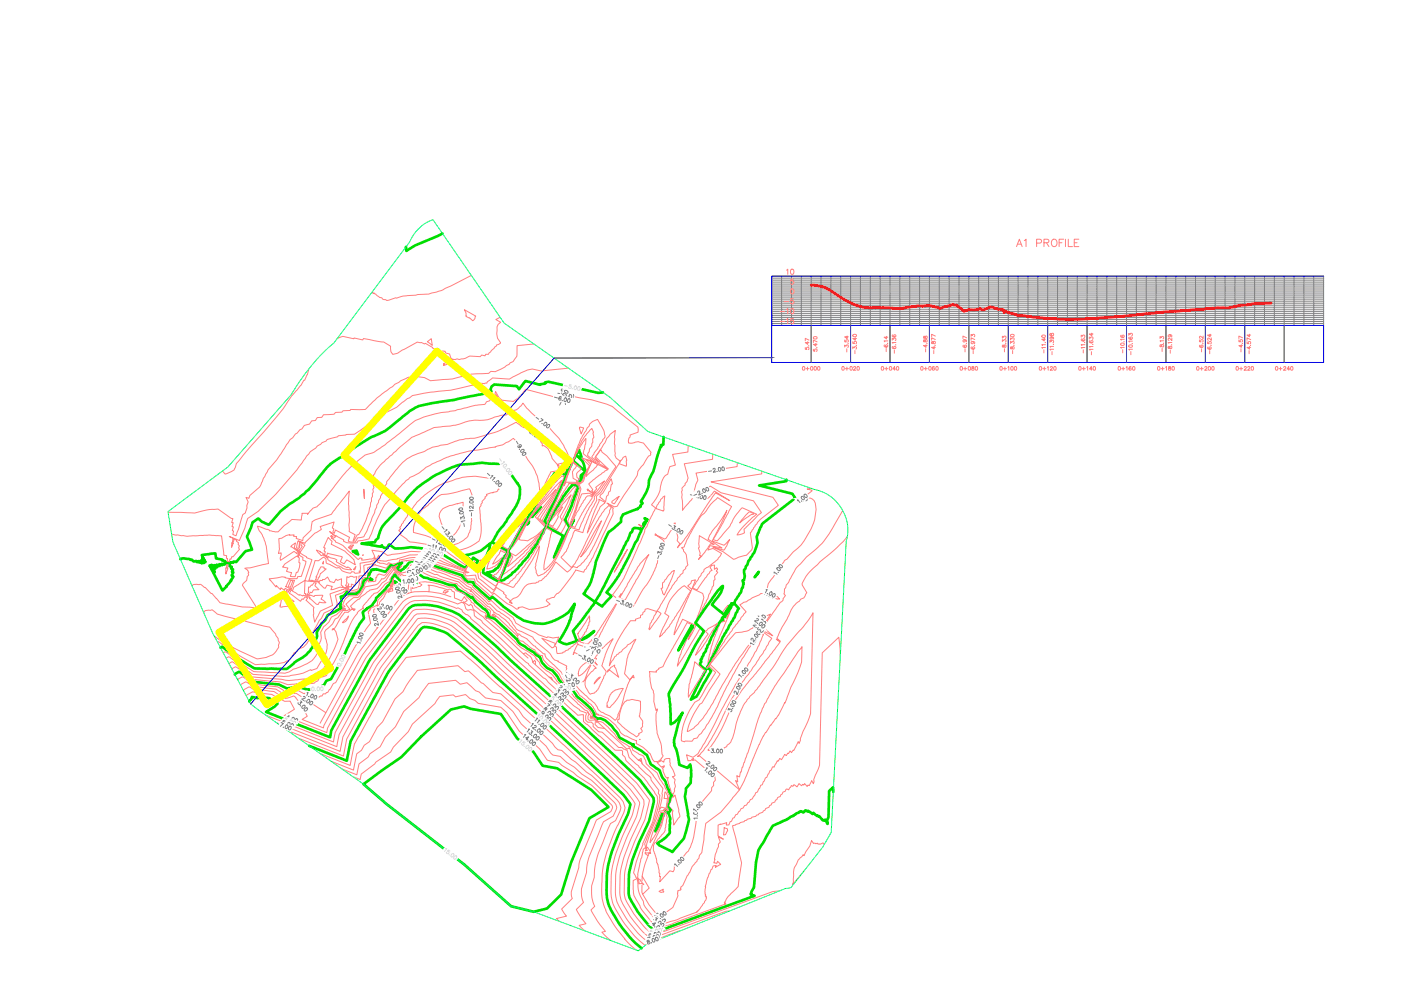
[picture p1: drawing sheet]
<svg xmlns="http://www.w3.org/2000/svg" width="420mm" height="297mm" viewBox="0 0 420 297" stroke-linecap="round" stroke-linejoin="round" font-family="sans-serif">
<!-- layer: C-TOPO -->
<g fill="none" stroke="#0d0" stroke-width=".8">
<path d="M132.7 70l-8.2 3.6-2.6 1.6-.2-1.2M180.8 117.6l-1.4 .2-14.9-3.4-1 .2v.4l-1.4 .1-.1 .2-4.4-1.1-1.9 2.5-.7-1-6.8-.4-.7 .5-.4 .9 .3 .7-11.2 2.5-6.4 .9a13.3 13.3 0 0 0-7.5 2.9l-4 3.2a20.2 20.2 0 0 1-7.5 4.4l-3.6 2.2-4.1 3a19 19 0 0 0-8 7.3 25.9 25.9 0 0 1-8.3 7.3l-2.6 2.1-3.5 4-1.9-.7-1.4-1.1-1.7 1.2-1.6 4.2 1.5 4-2 .4-2.8 3.3-.7-.2-.2 .4-.8-.2-.1 .4-1.6-.4 .1-.3-.9-.2 .1-.3-1.9-.3-.2-1.5-4.1 .5 1.1 2.1-.9-1.5 .4 1.8-.6-1v1.1l-.5-.8-.2 .5-.4-.4-.2 .3-.3-.4-.8 .2-.5-.6-.4 .2-.4-.3-.6-.1a2.42 2.42 0 0 0-2.1 .1M173.7 134.9l-.1 .5 .4 .3 .4 1.5-1.1-.4 1.4 1.5 .9 3-3.7-3.2zM199 131l-.1 2.3-.7 .1 .1 .5-.2 .1-2.2 7.4-.5 .9a4.8 4.8 0 0 0-.9 3.2l-.7 2.1-1.6 2.8 .5 .4-.7 .8 .2 .2-1.1 .9-4.3 1.5-.5 1.1v1.1l-3.7 3-1.4 2.8a43.8 43.8 0 0 0-3.3 9.9 12.2 12.2 0 0 1-2.9 5.9l3.4 2.4 1.5-2.3 8-15.7 .3-.4 .9-2.3 .5-.3 .2-.8 .4-.4 1.4 .2 .4 .3 1.2-1.7-.2-.1 1-1-.7-.5 .9 .3-1.9 3.3-1.2 3-.6 .7-2.3 4.9a43.8 43.8 0 0 1-6.3 10l1.5 1.1-.4 .5-2.4 2.6-2.1-1.4-3.9 5.4-2.8 3.3 1.2 3 2.3-1 2.9-1.9-1.4 1.3-1.3 .8-3.5 1.2a3.7 3.7 0 0 1-4.4-.3l1.7-2.8 1.4-2.7 1.6-5.7-.1 .2a10.7 10.7 0 0 1-6.4 4.9 8.5 8.5 0 0 1-6.3 .5 12 12 0 0 1-5.4-2.5l-3.1-2.3-3.3-2.9-.9 .7-4.6-4.2-.3-.9a2.55 2.55 0 0 1-2.7-1.1l-.6-.9-11.6-4.1-4.3 .2-1.2 1.5-.1-.2-.4 .7-1 .6-.5-.2-.6-.9 .6-.1a1.74 1.74 0 0 1 1.1-1.3l-1.3 .4-1.2 .7-.9-.3-1.7 1.9-2.7-.8-1.5 .3-.8 2.1 1.2 .8-.9-.1v-.3l-1.2 .2-.5 .4-.6 2.1a3.6 3.6 0 0 1-1.7 1.9l-2.8 .1v-.7l-.7 1.1-1.1 .4 .3 1.2-.4 .7 .1 .4-.2 .4 .4 .8-4.1 1.9-.6 1.3a10.7 10.7 0 0 0-2.7 3.9v1.5l-1.1 2.1-.1 .9-.8 1.1-1.1 1.1-2.8 1.8-2.7 2.2a3.7 3.7 0 0 1-2.7 .3l-7.4-.2a68.7 68.7 0 0 1-9.6-6.4l-.6 .2M124.3 147a36.8 36.8 0 0 1 14-7.8l1.9-.1a29 29 0 0 1 8.1-.1l2.7-.1 3.8 5.4a3.7 3.7 0 0 1 1 4.2l-.1 1.1-.9 2.1-3 4.7-2.6 3.3-1.7 2.8 4.7 2.6 .2-.2-.5 1.3-1.1 1.4-1.5 2.6-.6 .3-.2 .3-.6 .4-1.9 .4 3.6 2.4 1.5-3 1.8-4.8-.5-.8 .2-.7 4.4-7.7 4.6-7.2 3.3-5.9 1.3-2 2.3-.4 .6 .6 .8-1.2-.5-.5 .7-.8-.5-.4 1.9-.4-3.7 8.6-4.5 8.8 .8 .8-.5 1.3a45.3 45.3 0 0 1-11.2 14.7l-1.2 .8-1.3 .4-.3-.1-.1 .2-4.6-2.6 .5-3.4 1.4-4 .2-1.4-.1 .1a10.9 10.9 0 0 1-7.4 3.4l1.8 1.5-.2 .4 .3-.2 .5-1 1.5 1-1 1.2-1.3-.8-1.4 1.8-6.7-4-5.2-1.8-4.6-.5-4.8 .4-1.6-1.2-.7 1.1-1.6-.5v-.4l-.4 .5-3-.6 .2-.3h-.6l-.2 .2-2.1-.3 4-.3 .3-.7 .8-.6-.1-.4a10.6 10.6 0 0 1 4-6.1zM158.7 156.3l-.6 .9zM161.7 152.5l.5-.5-2.7 3zM171.6 145.3h1.2l.6 .8-2 5.6-1.9 4.1 1.3 2.3 1.3-2.2-6 11.2 2.8-6.5-5-2.7a52.9 52.9 0 0 1 7.7-12.6zM174.2 142.5l1.4-1.2-1.8 3.3-.3-.3 .9-1.3-.2-.1zM235.8 143.8v.4l-8.2 1.3 10 2.5 .9 1.3-9.7 7.5-.8 1.3-.5 1.6a3.7 3.7 0 0 0-.3 3 9.6 9.6 0 0 1-2.1 4.4l-.7 1-.3 1.2-.4 .4-.1 .7-.5 .4 .3 1.8-.3 1.3-.4 .1 .3 .8-.2 1.3-.3 .2-.3 1.3-2 3.2 1.4 1.6-.9 1.4-.4 1.3-3.5 5.8-4.9 9.6 .4-.4 1 1-4.4 7.7-1.7 .9 3.8-7.4 .1-.5 .4-.4 .1-.6-1.7-1.5 .1-.6 .3-.3-.2-.7 .4-.3 .5-1.5 .7-.7 .5-1.7 3.1-6a2.63 2.63 0 0 1 1.5-1.7l-.3-.5 .4-.4h.5l.2-.4-4.1-3.2a13.2 13.2 0 0 0 3.3-5.7 12.8 12.8 0 0 0-3.3 3.9l-4.9 7.2 2.5 2.5-.1 .3-2.5 3.9-3.3 6.6-4.6 7.9 .4 3.3 .1 5.9 .3-.1a8 8 0 0 0 3.3-3.4l-1 2.5-.7 2.7a8.7 8.7 0 0 0-.8 4.7 14 14 0 0 1 1.5 5.7l2.5 1 .8-1.1 .3 1.8v2l-.3 2a4.6 4.6 0 0 0-1.5 4.4l1.1 6.3-.2 1.1-1.3 4.6-3.4 4.1-4.1-2.1-.5-.5 2.4-1.6 1.3-1.4 .1-3.9a2.49 2.49 0 0 0-.5-2.1l.7-1-1-1.1 .8-2.2 .6-1.1-.8-.9-1-3.1-1-1.3-.8-2.1-2.9-2.1-1-2.6-4-2.6-.3-.3 .3-.3-.6-.1-3.4-1.7-1.1-1.9-.7-.7a7 7 0 0 0-2.7-2.8l-1.4-.6-1.1 .1-.1-.3-1-.3 .3-.2 .1-.6-.9-1.4-4.5-4.1a3.3 3.3 0 0 0-3-2.2l-.7 .2-.1-.2-.5-.9-.1-.6-2.2-3a3.6 3.6 0 0 0-2.3-1.7l-.4-.3a5.2 5.2 0 0 1-1.8-2.9l-1.7-1.3-4.5-3-.6-1-5.9-5.4a3.1 3.1 0 0 0-2.5-1.2v-.1l-.6 .1-.1-.3h.5l.1-.4-1-1.6-3.1-2.5-.9-1.3v.3h-.2l-4-2.6-.8-1.1-1.7-.2-6.6-2.1-1.1-.1-1.8-1.3-1.6 1.2 .1 .3-.4 .3 1.5 1.3-.9 .3v-.5l-.6-.2 .9-.2-1-.5-3.1 .4-1.8-1.9-.9 1.4 .2 .7h-.3l-1.8 2.2-2.8 2.6-.1 .7-.7 .9a2.66 2.66 0 0 1-1.8 1.4l-1.4 1.3 .4 1.8-2.1 3-3.8 7.9-4 7.4-1.5 .5-.6 1.2-.6 .2-.3 .6-.8 .1-.2 .3h-1.4l-.2 .3a7.4 7.4 0 0 1-3.7-.7h-2.4l-1.5 .3-2.5-1.2-6.2-.7a3.8 3.8 0 0 1-3.5-1.6l-2.3-1.5-1.2 .8M62.8 169.5l1.6 2-.9-2.2 1.1 1.1-.3-1 .9 .6-.2-.8 .8 .5v-.6l.8 .3v-.4l.8 .2v-.4l1.5 .5-.1 .4 .7 .2-.2 .6 .6 .2-.3 .7 .4 .2-.5 .9 .5 .4-.8 1 .1 .2-2.6 2.9zM105.8 165.2l1.1-.2 .5 1.2z"/>
<path d="M118 174.2l.8 .3-.4 .2-.4-.3zM227.6 171.4l-1.3 1.6zM207.4 187.6l.4 .1v.2l-4.4 7.1zM218.9 181.4l.5 .4-1.4 2.2-.5-.2zM219.3 181l.7-.2-.3 .5zM74.8 210.2l.1-.3 .5-.3 .1-.7 1.8 .4 3.3-.1 1.2 .8 1 .4 .4 .6-.9 .8-2.5 1.6 19.2 7.6 .4-2.1 9.4-17.3a68 68 0 0 1 7.6-11l4.6-6.1a6.1 6.1 0 0 1 3.5-3.1 21.1 21.1 0 0 1 14.9 4.2l9.6 8.4 40.1 37.1a45.3 45.3 0 0 1 6.9 8.1v1.2l-.3 1.6a28.7 28.7 0 0 1-3.4 9l-2.3 5.8a22 22 0 0 0-1.5 10.2 7.4 7.4 0 0 0 1.9 4.9 28.1 28.1 0 0 0 6.2 7.2l3.2-.8 26.5-9.8-.5-.1a.68 .68 0 0 1-.6-.6 .68 .68 0 0 1 .3-.7l.6-1 .6-7.6 .7-3.6 4.4-7.4 4.3-1.9 1.3-.9 .6-.2 .7-.6 .9-.4 .2-.2 .4-.2 .8 .4 .6-.6 .6 .3 .1-.2 1.4 1 .2-.4 1.1 1 .1-.2 .5 .4 .1-.2 1 1.3 .6 .1 .2-.3 .7 1.3-.1-1.2 .4-.9 .2-7.8 1.1-1.1 .1 1.4M92.7 223.6l11.3 4.4 .4-1.9a17.8 17.8 0 0 1 2.7-7.5l6.7-12.3a69.2 69.2 0 0 1 8.6-12.8l2.7-3.6a3 3 0 0 1 3.9-1.8 13 13 0 0 1 7.9 4l7 6.2 17 15.5 23.2 21.7a23.3 23.3 0 0 1 5 5.6 47.9 47.9 0 0 1-3.9 9.8l-.5 1.1a30.5 30.5 0 0 0-2.2 19l.9 2.1 3.1 4.9a31.7 31.7 0 0 0 5.9 6.2M109 235l11.4-8.1 5.9-6.1 8.9-8.1 4-1 2 .8 9 1.5 4.9 7.3 4.9 4.1 2.7 4.1 4.4 .8 4.5 2.8 5.8 3.7 5.1 5.1-5.7 3.3-5.5 13.3-3 9.6-4.3 4.2-3.9 1-6.8-1.7-14.1-12.5-23.2-18zM198.5 244l.5-.1v.5l-2.4 4.8zM199.4 242.9l.2-.2 .4 .8z"/>
</g>
<g fill="none" stroke="#ff7f7f" stroke-width=".3">
<path d="M139.3 92.8l3.4 2-.3 .7-.6 .7-1-1-1-.3v-1.1zM141.4 82.6l-9.2 4.5a22.4 22.4 0 0 1-6.9 1.2l-.6 .2a21.5 21.5 0 0 0-8.1 1.5l-.6 .1-1.2-.4-.3-.4-.7-.1-1.5-1.4-.4 .2v-.5l-.5 .3M150 95.1l-1.3 .7 1.5 .8-.8 .6-.3 .8v1a4.2 4.2 0 0 0 1 3.8l-1.2 .6-.1 .4-.5 .3-1.8 2.1h-.8l-.3 .5-.9-.3-.5 .5a7.1 7.1 0 0 0-5.1 .7l-1.2 .2-.6-.2-.6 .2-.7-.1-.2 .4-.8-2-1.2-.3-.1-.5-2.1-.2-1.7-.8-2.1-1.4-.3 .2-1-.5-1.2-.1-5.8 3.3-1.5 .4-.6-.8-.1-1.6-2-1.3-6.1-1-.2 .4-2.6-.6-.1 .2-3.3-.7-1.8 .8M92.6 110.6a14.2 14.2 0 0 1-3.7 6.4l-1.3 1.5a79.7 79.7 0 0 1-12 14.9l-3.5 4.1a4.6 4.6 0 0 0-1.7 2.9l-.2 .5-.6 .4-2.1 .8-.8-.9M128.2 102.4l1.1-.9 .3 2zM134.6 107.3l.7 .5 .3 .6-2.6 1.2v-.6l.1 .3zM148.7 118.2l1.2 1.7-1.2-.5zM160.1 103.1l-5 .5-.1 3.2-1.1 1.6-.9 .4-.3 .4-2.2 1.3a4.7 4.7 0 0 1-3.3 .8l-.7 .6h-.4a30 30 0 0 0-10.4 1.7l-6.6 .5-1.8-.9-2.1-.3a3.4 3.4 0 0 0-3.4 .5l-1.7 .8a51.8 51.8 0 0 0-10.5 8.5h-4.4l-.2 .3-2.1 .1-.3 .4-2 .1-.4 .6-3.2 .1-.5 .8-1.4 .1-.5 .8-1.1 .2-.7 .9-1.5 .4-.8 1.1-.6 .2-.8 1-.5 .3-.8 1.1-.8 .5-4 6.1-2.6 3-1.4 2.6-1.1 2.6-3 2.5-.3 .9-.8-.3 .6 1.4-.4 1 .1 .5a2.5 2.5 0 0 1-1.3 2.3l-2 6.3-1-.4 .3-1-.4-.2 .3-1.1-.4-.1 .3-1.1-.4-.1 .3-1.1-.4-.1-4-2.8a20.2 20.2 0 0 0-7 1.2l-8-.3M170.5 110.4l-8.3 .8a6.7 6.7 0 0 0-6.1 .6l-3.3 1.8-5.1-.3-1.5 1.1-.2 .5-.7 .1-1.1-.1-9.1 2.1-5.9 .5-5.5 1.1-2.7 1.8a15.4 15.4 0 0 1-6 3.6l-8.6 6.1-4.9 .5-.2 .3-3.2 .8-.3 .5-1.2 .5-3.6 2.7-3.9 5.4-6.4 7.3-5.1 5-3.3 2.3-.9 2.9-1.6 3.7-3.1-1.2 2.3 1.1-.1 .3 .6 .5-.1 .4 .4 .5-.3 .6 .3 .5-1.9 2.2-.4-.1-.2 .8-.4-.1-.2 .9-.6-.1 .2-.9-.4-.1 .1-.7-.9-.2-.7-5.8-4.2-.2a39.3 39.3 0 0 1-9.8-.1l-.9-.2M173.9 128l1.1 .3-.7 1.8-.5-1.8zM175.7 131.4l-.1 1.7-.7 2.9 3.7 2.8-4.1-1.5 2.3 2.3-1.7 3a3.3 3.3 0 0 1-1.3 2.2l-.6-.5 .5-.7-.7-.5-.1-1.1 1.4-1.5-2.5-2.1 1.5-3.4zM176.9 138.1l2.5 1.2-3.7 3.5 1.7-4.1z"/>
<path d="M186.9 137.1l.7-.4 .4 1.3-.2 .2v1.6l-2.1-.8zM206.4 133.5l-.1 2-4.6 .7 .9 3.2-1.7 .5-.7 2.2-.2 .2a6.5 6.5 0 0 0-2.2 5l-1.1 2.3-1.3 1.7 1.2 .9-2.6 5.7-.6 .9-.3 1.2-3.7 8.2a35.8 35.8 0 0 1-5.7 10.1l1.8 1.4 5.7-9.6 .7-1.1 2.7-2.7-.5 .7a105 105 0 0 1-6.7 12.9l-1.5-.6-5.5 8.3a16.4 16.4 0 0 1-3.5 4.7l-.6 .9-2.4-.8 .2-.4-.8 .3-.9 .9-.5 .1-.1 .4-.5 .2-.2 .4-.5 .1-.1 .3-1 .4-.1 .3-.6 .1v.2l-1.7 .2-.2-1.9-.5-.4-.8 .6-3.1-2.9 4.1 1.6-.2 .5 1.2-2.5-1.8 .3-1.5-.3-.3 .2-2.4-.8-1-.7a23.7 23.7 0 0 1-5.9-2.8l-.8-1.7-3.9-2.6-2.7-2.6-.7 .5-1-1.1-3.8-3.3-.2-.5-1.1-.4-1.4-.9-.9-1.1-8.8-3.2a9.1 9.1 0 0 0-5.8-.7l-.3 .1-1.7 2.2-1.1 .3-1.3-.6-.6-.9 .7-.9-1.2 .7-.6-.2-1.9 2.3-.4 .3-1.6-.5-.1 .3h-.3l-.3 .9-.2-.1v1.1l-2.2 .2-.1-.8-.9 1.2-.2 .7-1.4 2.3-.8 .8-2.5 .1a3.5 3.5 0 0 0-1.8 2.5l-.1 .8 .9 .6-.8-.2-1.9 1.8a3.2 3.2 0 0 0-2.3 2.3l-1.6 1.4-.8 1.6 .2 1.7-.6 1.9a7 7 0 0 1-5.2 6.5l-2.7 1a4.5 4.5 0 0 1-3.8 1.1l-8-.4-3.8-2.5-4.6-3.4-.7 .3M213.8 136.1l-.1 1.6-8.5 1.3 1.2 4.3-.3 .9-.6 .7v.5l-1 .9 .2 6.7 3.8-4.5 3.7 .9 2.1-2.2 4.6 2.9-4.3-2.4-5.7 8.6a49.9 49.9 0 0 1-5.7 7.9l.7-1.2-.8-.9 .2-1.1-.5-2.4-.9-.6 .6-1.2-.4 .1 .3 .2-.6 1-2 3.2-.5 .3-2.6-1.3-.2-.3-.1 .4h.3l2.3 1.6 .2 .4-1.4 3.2-.5 2.3a24.1 24.1 0 0 1-5 9.6l-2.5 4.4-4.4-1.8-4.3 7.8-3.3 6.8-4.6-1.6 .1-.2-1.4 3.3 .4-.6 5.3 2.7-.2 .5 .2-.1a23.9 23.9 0 0 1 6.3-7.2l-1.8 3.3-1.6 4.7 1.3 1.8-.3 .9-.4 .4-1.5 3.6-.8 1.1-.5 .4-1.3 .4-.3-.4a4.3 4.3 0 0 1-1.2-3.7l.6-1.2 .8-.9 1.5-1.5 .4-.1-1.3-1.3-1.2 2.3-1 2.6-.4 .5h-2.3l-.5-.5-.2 .1-.1-.8-1.6-1.6-.3 .3-.1-.6 .2-1-.2-.2 .2-.5-2.7-1.3 .2-.1-1.2-.4-1-1.4a18.3 18.3 0 0 0-4.4-4l-1.1-1.4-3.8-1.8a3.4 3.4 0 0 1-2-1.9l-1.2-1.8-3-2.1-.7-.3-2.2-2.2-.5 .2-4.7-4.4h-.2a1.53 1.53 0 0 0-1.4-1l-2.3-1.9-4.7-1.8-2.1-.5-4.5-1.8-2.5 .2-1.6 2a1.19 1.19 0 0 1-1.7 .4l-1.7-.9-.6-.9 .1-.5-.3 .3h-.4l-2.4 2.9-.5 .4-.4-.2-1.5 1.8-3.5 .7-2.1 3.2a2.48 2.48 0 0 0-2.4 .9l-1.3 1.1 1.3 1.5-.8 .4h-1.1l.1-.5h-.2l-1.7 2.7a1.48 1.48 0 0 0-1.3 1.2l-.3 .6-2 1.9-.4 .6 .3 1.9 .6 1.8-.3 2.1-.4 .9-2.5 4.2-1.7 .6-.1-.3a19.4 19.4 0 0 1-8.3 2l-9-.6-7.1-5.2h-.2l-.8 .5M221.1 138.7v1.2l-12.4 1.9 .6 2-.6 1.4-.6 3 .7-.6 .8 .1 1.3-.5 2.1-1.5 3.2 2 9.8 2.4 2.4 3.5-5.3 5 .2 1.1-2.3 .6 2.1-2.7 2.4-2.4 1.4-1.1-4.2-1.9a13.9 13.9 0 0 0-3.9 5.6l-3.8 4.3-1.1-.4 5.5-9.9-4.2-2.7-2.5 2.7a5.9 5.9 0 0 1-2.3 2.7 48.3 48.3 0 0 0-5.2 9.4l-.8 .3 .6 .5v.5l.8 1 .5 3.1-.7 .7 .1 .4-.8 .7-.1 .6-.8 .7-2.4 3.2-4.2 7.1-.5 .6-2.7-.9-.7 .2-.1 .7-.6 .3-.1 .6-.6 .2v.7l-1.5 .5v.5h-1.5l-2.6 3.8a25.3 25.3 0 0 0-3.8 9.7l.9-1.7 1.4-1.7 1.4-.9 .3-.5 1.3-1 .1-.5 1-.4 1-1 .6-.3-2.3 4.7-1.1 5.6 1.6 1.9 1-1.4 .3 .8-.6-.3a22.9 22.9 0 0 0-3 8l-1.4 4-.7 1-1.6-1.3-2.7-1.2-.8-.7-1.1-2-4.5-4a2.83 2.83 0 0 0-2.3-1.6l-.6-.4-.3-.5-1.2-.4-1.2-2.5-4.4-4.1-.4-1.2h-.5l-2.3-2.3-.5-.2-2-2-1.7-.8-.7-.6-.5-.1-3.5-4.1-2.1-1.7-1.1-.6-.4 .1v-.4l-1.4-1.4-.4-.1-5.2-5-.1 .5a.88 .88 0 0 0-1-.9l-2.6-2.1-3.5-.9a3.8 3.8 0 0 1-2.4-1l-1.1-.2-4.2-1.9-1.6 .2a2.86 2.86 0 0 1-1.6 1.6l-.3 .7 .1 .3a2.67 2.67 0 0 1-2.8-.7l-1.2-.8-.7-1-2.4 3.4-1.2 .8-1.4 1.6-2.2 .5-2.7 2-.5 .7h-.3l-1.4 1.2-.9 .9 .6 .7-.1 .1 .9 .1-.4 .4-.2-.4h-.5l-1 .9h-1l-1.8 2.6a5.8 5.8 0 0 1-1.9 2.6l.2-.2-.3 .3 .4-.1a2.28 2.28 0 0 1 1.1 2.1 3.2 3.2 0 0 1-.5 2.9l-1.8 3.7-2.4 4-2.3 .8-.6 .6a9.9 9.9 0 0 1-4.8 1 9.3 9.3 0 0 1-4.6-.2l-8.3-.7-5.9-4.4-.3-.1-.9 .6M98.9 159.3l1.8 1.4 .1-.2 2.3 1.3-.1 .4a6.8 6.8 0 0 0 4.1 .5l.3-.6 3.2-.6 .7-1.4a28.4 28.4 0 0 1 6.5-11.6l1.9-2.3a13 13 0 0 1 5.8-4.4 24.4 24.4 0 0 1 7.8-4.4 40.9 40.9 0 0 1 10.1-2.5l2.3-.4a18 18 0 0 0 7.4-2.5l.8-.6 1.6 1.5 2.8 4.9a15.3 15.3 0 0 1 3.4 8.1v2.6l3.5-7.1 3.2-.5 .8 .9 .4-.7-.8-.7 .4-.4-.8-.8 3.2-.8-2.1 5.8-5.5 12.3 .3 .2a53.1 53.1 0 0 1-8.9 15.3l-.4 .3-1.3 1.6-.6 .3-.4 .7-.9 .2-2.3-.8-.8 1.4-4.5-3.2-.2-1.7 .5-3-.7 .2 .4 .2-1.2 1.6-2.1-1.1-1.1 1.5-.2 .8v-.4l-4.3-1.8a25.9 25.9 0 0 0-7.7-3.3 16 16 0 0 0-7.9 .5l-3.5 .5-1.5-1.1-3.2-.5 .9 1.9-.3 .3 .5 .2-.1 .2-4.1 .4 .2-.5-.6-.2-.5 .5-.3-.1-3.1-2.8a6.1 6.1 0 0 0-3.5-2.4v-.2l-1.2-1 .4 .2 .9-.5-1.6-1.2zM109.1 146.6l.2 2.8zM125 150.6a24 24 0 0 1 11.4-6.9 15 15 0 0 1 5.5-.9l5 .6a2.63 2.63 0 0 1 2.3 1.5l.8 1-.3 .3v.4l-.9 .8-2.9 .8 .2 .3-.7 .5 .1 .3-.9 1 .1 .4-.5 .5 .1 .4a1.87 1.87 0 0 0-.4 1.9l.2 2.7a10.9 10.9 0 0 1-.4 6 13.4 13.4 0 0 1-6.9 2.8l4 3.5 .8-.5 .2-.5 .8 .5-.7 .7-.7-.3-1.2 1.1-1.8-1.1a23.7 23.7 0 0 0-15.3-5.9l-3-2.4 .5-.3-.8-.8 .5-.5-.2-.4 .5-.6v-.3l.5-.5 1.4-2.4zM126.6 152.8l4.8-4a3.1 3.1 0 0 1 2.7-.7l6.7-1.6 .8 1.9-.3 .3 .3 1.1-.2 .2 .2 .9-.2 .3a31.8 31.8 0 0 1-.5 8.3 5 5 0 0 1-3.3 3.3l-2 .6-1.4 .2a32.4 32.4 0 0 0-10.2-4 10.3 10.3 0 0 1 2.6-6.8zM132.8 152.5l2.1-1 4-1a14.1 14.1 0 0 1-2 8.9l-1.7 1.7a12.4 12.4 0 0 1-3.5-6.4 2.98 2.98 0 0 1 1.1-2.2zM157.3 155.8l.6-.6-5.3 9.3-.3 1 .2 .3-2.8 8.1-2.1-1.3 1.3-.5 .7-1.2 .3-.1 2.6-6.2-1.9-.9a26.4 26.4 0 0 1 4.9-5.9zM165.9 147.5l.8-.8-1.9 2.9-4.3 5.3 3 3.1-2.6 2.5-2.7 1.6-2.6-.4 .2-.5a34.3 34.3 0 0 1 8.5-12zM167.1 145.3l1.3-1.3a52.8 52.8 0 0 1-7.2 11.2l2.5 2.5-1.2 1.7-3.5 3.5-4.4 3.7-1.5-.8-.5-.7a28.9 28.9 0 0 0 5.2-8.2 81.3 81.3 0 0 1 7.6-9.8z"/>
<path d="M167.2 142.4l1.5-.3 .4 .4 1.2-1.8-.3-.2 .8-1.3 .5-.1-5.1 10.6-3.6 6.2 1.4 1.3-.4 1-.5 .5-.4 1-.6 .6-.4 .9-.6 .6-.4 .9-1.7 2a45.9 45.9 0 0 1-6.8 6.6l-1.5 1 2.7-5.8-1-1.2 .2-.5 1.1-1.5 5.2-9 6-9zM168.2 142.8l.8 .1 1.1-1.7-4.1 8.2-4.1 6.1 1.9 2-1.1 1.7a54.3 54.3 0 0 1-6.6 7.4l-3.9 3.2 1.6-2.9-1.3-1.7 .1-.3a64.4 64.4 0 0 0 5.8-9.4l7.2-9.7zM168.7 152l-1.4 2.4 .2 .5-1.7 2.9-1.3-.7 1.2-1.8zM170.7 144.9l2.1 .1a1.69 1.69 0 0 1 .5 2.7l-1.4 4.5-1.6 4.1 .7 1.3 1.8-3.8 2.8-4.6 .5-.5 .9-.1 .3 .2 1.7-2.3-.4-.4 2.7-1.9-3.7 4.8v.2a48 48 0 0 0-5.1 8.9l-1.4-.5-2.3 5.2a17.5 17.5 0 0 1-5.6 8 24.8 24.8 0 0 1 1.3-7.1l.9-4.6-1.6-.9 .3-.8a69.5 69.5 0 0 1 6.6-12.5zM171.3 148.3l-3.2 6.3-.1 .4 .6 1-1.6 2.8-2.7-1.5 .4-.9 1.9-2.7zM172.5 145.7h.3l.1 .3-2.1 5.1-2 4.3 .9 1.7-1.4 2.8-4.2-2.3 .6-1.4 1.8-2.9 2.8-3.9zM176.1 146.7l.2-.1 .3 .4 1.3 .8-.1 .2-1.2-.9h-.3zM179.6 149.6l1.8 .9a4.7 4.7 0 0 0-2 2.6l-3.3 6.7 1.9-5.9 1.7-3.7zM180.4 156.1a41.3 41.3 0 0 1-5.5 10.1l-.8 .7 4.1-7.3zM183.3 143.5l.4 1.6-.4 .1-.3 2-.5 .3-.1 .9-.5 .3-.3 1.7-1.7-1.5 .2-.5 .7-.7zM183.5 150.3l2.2-1.5-1.4 2.2-.8-.3zM191.5 157.2l1.1 .5-.2 .3z"/>
<path d="M198.8 148.9l.6-.2-.3 4.2-.2 .3-2.2-.8 .4-1zM224.5 153.6l.4-.1 1.2 .5-.8 .2-3.5 2.6zM228.5 141.2l-.1 .8-15.2 2.4 18.6 4.7 1.6 2.4-5.3 4.1-1.6 1.8-1.5 2.3 .6 4.5-.2 .6-1.6 1.6-2.3 .6-1.5 .7-3.1-2.3-3.1-1.4 3.3 .9 .8-1.2 .9-2-1.7 1.7-3.5-1.2 3.2-6.3 1.2-2.9-1.6 2.7-1.6 2.1a9.4 9.4 0 0 0-2.5 3.8l4.2 2.7-3.6-.8-.6 1.4 1.5-.5 2.6 1.5-1.1 1.8-2.9 2.3-1.3 .7v.6l-.8 .6-.1 .6-.7 .7-1.8 3 1.3 .6 4-5.6 .6-.2-.7-.9 .6-.6 .8-.1-.1 1.2 .7-.4 .3 .4-.4 .6 .5 .3-1 1.2 .1 1-.3 .3-.1 1.5-.4 .5-.1 .6-.9 1.6-.3 1.2-3.9 7.5 1.5 1.4-4 7.1-2.7 4.2a33.3 33.3 0 0 1 3.2-8.7l1.6-3.4-1.9-.9-5.5 9.6-1.8 3.6-1.3 .5 .1 .2-.8 .6 .1 .4-2.1-.2 .2 2.9 .4 2.1 .6 .8 .1 .9v2.4l.6 2.6 .3-.5 .2 .3a11.5 11.5 0 0 0-.3 5.4 6.6 6.6 0 0 0 1 3.7l.5 1.7 .4 3.2a3.4 3.4 0 0 1-1.8 1.6l-.2-.2-.6 .1-.5-.6-.7-1.8-2.2-1.9-2-1.1 .1-1-.3 .1-3.2-1.4-.9-.7-1.8-2.5-1.3-1.1a7.3 7.3 0 0 0-3.4-1.9l-.8-.1 .2-.2-.3-.1-.1 .3-.1-.3a7.5 7.5 0 0 0-2.7-3.7l-2.5-1.9a3.7 3.7 0 0 0-3.8-2.8l-.3 .1-.4-.3a2 2 0 0 0-.7-1.8l-1.3-2.2-1.4-1.2-1.3-.7-1.5-1.7-.3-1.3-1.1-.3-1-.9-.2-.5-1.4-.7-1.4-1.1a2.01 2.01 0 0 0-1.7-1l-1.3-1.9-6.5-6-.5 .2 1 .7-1.6-.5-.4 .2a1.37 1.37 0 0 0 .5-1.6l-1-.6-4.7-4.5h-.3l-2-1.1-1.7-1.5-.4-.5-1.1-.1-6.2-1.9-3.2-1.3-.8-.6-.5 .1-1.4 1.1-.6 .7 .1 .4-.1 .2 .3 .3-.4-.2-1.3 .2-.8-.3-.6 .1-1.5-1.3-.6-.8-1.4 2.2 .3 .5-.5 .2a8.2 8.2 0 0 0-3.1 2.8l-.4 .5-1 .2-.6 .6-2.8 3.4 .2 .4-1.3 .8-.6 .5 .1 .3a23 23 0 0 0-4 8.1l-1.9 4.2-3.4 6.3-2.2 .8-.4 .7-.8 .4-.1 .3-1.4 .3-4.9 .1a5 5 0 0 1-4.1-.7l-8.3-.8-4.8-3.6-.3-.1-1 .7M243.2 146.3l-1.1 .3 1.5 .5-3.7 2.8 3-.7a2.31 2.31 0 0 1 1.7 2.6 13.1 13.1 0 0 1-2.2 8.2 13.2 13.2 0 0 1-4.1 5.1l-2.3 2.5-.8 .4-2.5 4.1-1.4 1.6a5.1 5.1 0 0 0-1.3 2.9l.6 .5-.3 .4 1.7 .9 .2-.2 1.6 1.4-1.4-.3-.7-.4 .1-.2-1.8-.8-.3 .3-1.5-.3-6.3 3.4 1.9 2.1-1.6 1.7-.1 .6-3.9 5-6.1 9.3-.1 .3 .6-.7 2 2-4.3 7.2a3.3 3.3 0 0 1-1.9 1.7 18.5 18.5 0 0 0-4 11.6l.9 .3 .2-.3 2.1 .1 .5-.8 1-.2 .6-1a2.64 2.64 0 0 0 1.5-1.6 62.7 62.7 0 0 0 6.2-11.7l5.2-9.4 5-7.8 .3-.3 1.1 .8a81.7 81.7 0 0 1-8.4 14.9l-4.2 7.7-4.2 8.3-2.8 4.8-1.6 1.1-1.9-.8 .4 1.8h1l.2-.5 .5-.2-.3 .6 .7-.1 6 5 .1 1-.5 .7v.9l-.6 .7v.9l-4.8 5.7v.9a21.9 21.9 0 0 1-1.1 9l-1.1 2.5-3.2 3.8-1 .7 .2 .1-.2 .9-.3 .7-1-.3-3 3.3 .2-1.6-.3 .1 .1-1-.3-.2a3.9 3.9 0 0 0-.5-2.6l-.2-1.6-1-2.6a2.44 2.44 0 0 1 .6-2.2l2.7-3.1 .3-.7 .6-3.8-.4-1a1.05 1.05 0 0 0-.5-1.2l.5-.3 .3 .6 .4-.6-.5-.5 .7-3 .3-.5-1.6-3.1-1.4-1.8-.8-1.9-2-1.5a3.2 3.2 0 0 1-1.5-2.4l-.6-1.1-1.3-.6-1.9-1.2-.5-1.1a.6 .6 0 0 1-.6 .2 .6 .6 0 0 1-.4-.5l-2.1-1.2-.9-.9-1-1.5-3.5-3.3-.7-.3h-.6l-.4-.4-.1 .7-.3-1.1-.8-.6-.5 .1 .3 .3-.7-.1 .1-.5 .1 .2 .5-.7-.9-1.3-3.4-2.8-2.4-2.6-.9-.5-.6 .1-.8-.8-.7-1.2-2.6-3-1.6-1.1-1.7-1.6-.4-1-.6-.5v-.3h-.3l-.6-1.1-3.8-2.3-8.7-8-1.2-.7-.2-.3h-.6l-.2-.7 .5 .1-.5-.9-1.3-.6-1.4-1.1-.5-.5-.2-.6-.7-.3-.3-.7-1.1-1a1.98 1.98 0 0 0-1.9-1.3l-1.3-.5-.8-1-1.8-.2a20.3 20.3 0 0 0-8-1.5l-.6 .3 .9 .6-.5 .5-2.4 .6v-1.7l-.3-.2 .6-.2-.5-.3-1.1 .2-1.1 .6-.1 .7-.5-.4-2.4 .5-.2-1h-.1l.1-1.2-.3 1.2-.7 .7 .2 .5h.5l-.4 .1h.3h-.3l-1.9 1.6-2.1 2.4-.2 1.4 .2 .4-.7-.1-1.6 .8v.5l-.6 .5 .7 3.4-4.5 6.9-5.4 9.9a1.33 1.33 0 0 1-1.3 1.3l-1.6 2.6-.4 .1-.2 .4h-.8l-.3 .6h-.6l-.2 .3-2.1-.6-.1 .3-2.2-.8-.1 .2a4 4 0 0 0-3.3-1l-2.1 .5-1-.7a9 9 0 0 0-5.5-1.3l-3.8-.6-2.9-2-1.3 .7-.1 .2M252.7 153a56.8 56.8 0 0 1-6.8 10.5l-4 3.4-3.2 3.6-3.4 6-.2 1.5 .5 .5-.8 .9 .1 .5-.8 .6-5.2 7.2-1.5-1.3 4.4 4.2-3.6-1.8-1.6-1.4-.5 .3-.4 .6a11.3 11.3 0 0 1-5.1 1.4l-8.5 10.4 .9-1 3 3-5.2 8.1a19.9 19.9 0 0 0-4.4 7.7l-.3 1.4a12.9 12.9 0 0 0 5.5-5.2l2.3-3.5 2.7-5.2 3.9-6.4 3.2-4.6 4.4-5.5 3.4 2.4-.9 1.2a67.9 67.9 0 0 1-7 10.6l-.5 .8a76.7 76.7 0 0 0-8.2 14.7 24.9 24.9 0 0 1-5.7 8.1l.6-.1 12 10.1-2.1 2.5a22.9 22.9 0 0 1-8 7.6l-1.2 8.7-.7 .9-.2 .9-.5 .5-.1 .4a8.3 8.3 0 0 0-2.3 3.4l-1.9 3.8-.6 .5v.3l-.2 .1 .3 .3-1.1 .4 .1 1.5-1.5 3.5-4 2.9-1-1.1a25.3 25.3 0 0 1-4.1-5.8M57.6 175.6a2.08 2.08 0 0 1 2.1-.4h.5l1.3 .8 1.8 1.9h.3l2.4 2.8 6.6 1.2 4.5 .4-4.4-6.9 .3-.5 1-.9 .1-1.2 .5-.4-.2-.6 .2-.2a1.6 1.6 0 0 0-1.2-1.3l1.6-.1 5.5-1.3-.3-2.2a13.3 13.3 0 0 0-2.6-7.9l-.4-1.1 3.5 1.1 .1 .3 2.6 .3 1.8-1.9 2.3-1.8 2.8 .2 .3-2h1.7l-.1 .3 .9-1.1a2.79 2.79 0 0 1 2-1.2l3.1-3.4a53.7 53.7 0 0 1 10-11.1l1.3-1a10.3 10.3 0 0 0 4.7-2.2l6.3-4.8a19.6 19.6 0 0 1 12-5.8l2.1-.2 3.5-.7a22.5 22.5 0 0 1 7.3-1.5l.5-.8 .9-.3 .3-.6 1.2-.2 .3-1.9 1 1.7 .9 .8 3.4 .5 1.6-1.2 2.1-2.5 11.1 2.9 .5-.6-.1-.7 .2-.1 8.1 1.6 4.5 1.3 1.8 .8 7.6 6.1v1.6l-2.3 .8v.6l-.4 .3-.2 .9 .1 .6h1.2l1.7-.4 1.6 .4 2.3 2.8-.3 1-.5 .2-1.6 2.6-.7 .7a3.5 3.5 0 0 0-1.2 2.6l-5.9 9-.9 .2-2.2-1.1 2 1.5-.2 .4 .1 1.4-6.1 13.1-2 3.3-.5 .3-.2 .7-2.5-.7-.7 1.3-3.9 5.1-.6 .7h-.3l-.9 1.2-2.1 .5-.3 .5 1.2 1-.9 .6-2.5 .6-2.9 .4-2.1-.8-1.2 .2 .2 .3-.6 .2-2.9-1.7-4-3.1-1 1-3.4-3.2a2.41 2.41 0 0 1-1.4-1.9l-2.2-.1-1-1.2v-.7l-3.7-1-7.2-2.6a10.4 10.4 0 0 0-4.5-.3l-1.7 .2-.1 .2-.1-.2-1.4 .2v.3l-2.3 1.1-1.2-.5-1.1 1.2-3.1-.8-.2-.4-.8 .7-1.5 .4 .2 1.5-.3 .4 .2 .2-.2 .3 .5 .6-.9-.1-1 .2-.8 3.1a1.57 1.57 0 0 1-1.4 1.1h-2v-.5l-.9-.1-.3 .5-.2-.1-.3 .4-2.2 .7 .5 2.6-.1 .3 .1 .7-3.9 1.7-3.4 5.9v.6l-1.7 2.6-1.1 1.2-1.8 .7-.2 .5-.8 .5-1.4 2.1a8.3 8.3 0 0 1-6.1 1.2l-4.1 .2-6.5-3.7-4.5-3.1-.3 .1M68 169.2l.5 .1-.3 1.1h.1l-.6 1.7v-1.9l.2 .1zM69.9 161.4l.4 .2-.9 2.5zM83.6 161.4l.9-.1 1.3-.8 1.1-.3-.1 .2 1.4-.1-.2 .4 1 .1-.2 .6 2 .7 .1-.9 2.3-2.3 .4-2.6 1-.5 4.8-1.6 5.4-7-.3 3.9 .3 4.6-.1 3.6 1.8 1-.6 1.9h.2l1-1.9 .5-.1 1.1-1.9 1.9-4.7 .5-2.9 .3-.4v-1l.3-.5v-.9l.3-.4-.2-.8 .3-.5-.4-1.4 .4-.4-.1-2a14 14 0 0 1 4.4-5.1l1.1-1a24.2 24.2 0 0 1 10.8-7.3 7.5 7.5 0 0 1 4.5-1.2 16 16 0 0 0 6.7-1.3l2.8-.6 4.1-.1 3.6-1.2 1.9-.2 .8-.7-.2-.9 .8 .4a4.3 4.3 0 0 0 3.4-2.1l.1-.3 1.2 1.6 2.4 2.3a32.9 32.9 0 0 1 7.1 6.5l1.5 2.3 2.2 4.4 .8-.2-.3 .9 .3-1a40.1 40.1 0 0 1 4.1-9.4l.7-.8a3.5 3.5 0 0 1 2.4-1.7l1.8 3.2 .5 2.1-.8 .8 .1 .3-2.7 3.7-.6 1.3 2.3 1.5-1.4-1.4 3.1-4.5 .5-1.3 1-1.2 1.5-1.2-.2 2.1 .1 5.4 .4 .8 1.2 .9-4.3 7.1a8.6 8.6 0 0 1-2.9 3.5l.2 1.1-.4 .8a37.4 37.4 0 0 0-3.8 9l-2.4-.8-1.4 3.5a13.3 13.3 0 0 1-2.7 4.7l3.1 3 1.1-1.3 2.3-4.2a72.2 72.2 0 0 1 6.5-11.9l1.3-1.2 .8 .6-.6 .9v.6l-4.5 9.7-1.5 2.9-1.7 2.1-2 1.9-1.2-.4-1.7 1.7-3.5-3.1-.2 .3a19.6 19.6 0 0 1-4.1 5.3l-.8 .1-.2 .4h-.5l-.2 .3h-.7a3.6 3.6 0 0 0-3.5 2.4l-.3 .6a3.9 3.9 0 0 1-2.6 1.8l-.6 .5-1.4-1.1 .2-.4-.8-.7 .2-.3-2.3-1.5-1.4 1.8-4.4-3.8-.5-1.7-2.4 .2a1.05 1.05 0 0 1-.6-1.7l-.3 .4-3.7-1.5-4.5-1.3a10.8 10.8 0 0 0-6.7-1.4l-1.6 .1-3 .6 .1 .6h-.2a2.42 2.42 0 0 1-3.2 .3l-.4 .5-1.2-.4h-1.1l-.8-.6 .2-.5-1.2 1.1-2.9 .7 .2 2.3 .3 .7-2 .2 .2 2.3-.4 1.5a3.4 3.4 0 0 1-2.4 .5v-.2l-1.9-.3-.1 .3-.5-.2-3.5 1.4 .7 3.5-3.6 1.7-1.7 3.3-.5-2.2 .3-2.2-2.4-2.1 .5-.8-.8-.3-.5 .8-.4-.2-.5 .7-3.3-2.4 .3-.6-1.6-.8-.2 .5-1-.7-.2 .5-1.2-1.2-.1 .4-2-2.4 3.8-.6 2.2 .5 2.3 .1 .1-.6 1.2-.1 1.3-3.9 .1-.7-1-.3 .1-.8-1.1-.7 .1-.8-.7-.4-.1 .7-.9-.6-4.1 2.7-.1-.7 .3-1.6-.8 .2 .3-1.4zM85.4 169.1l3.6-2.4 .2 .2 .3-1.4 .1 .1-.1 1.4 .3 .2-.2 1.4 .4 .1-.2 1.3-.5 1.5-.4 .1-.4 1.3-1.4-.2 .4-1.1-1.6-.4 .4-.9-1.5-.4zM86 177l.5 .3-.6 1.2 2.3 1.8-1.1 .5-.6 .9-2.5 .2 .5-2.5 .2 .2 .5-1.5 .3 .2zM86.7 173.7l1.6 .3-.9 2.5-1.7-.7z"/>
<path d="M87.2 174l.7 .1-.8 2-.7-.3zM87.4 163.5l1.2-.8-.4 1.5 2 1.1 1.3-1.9-.8-.6-1.2-.7 2 .8v-.3l2.9-2.8 2-1.1-.4-.9 4.2-1.3-.5 1.8 .5 .2-.4 1 .4 .4 .4-1.1 4.2 2.3-.4 1.1 .5 .2 1.7 .1 .7-1.3 1.8-.3 3.3-7.2 .6-2.3 .5-.8v-.5l1.8-3.6-.1-.5 .8-1v-.7l1.8-2.2a15.3 15.3 0 0 1 9.6-6.8 15.1 15.1 0 0 1 6.8-2.1l2.7-1a14.4 14.4 0 0 1 5.5-.9 41.1 41.1 0 0 0 12.3-4.7l.2-.1 .1 .3 1.3 .9 1.2 .5 3.5 2.5 1.7 2.3-.1 .7 .5-.1 1.1 .8 .9 1.7a5.7 5.7 0 0 0 1.9 3l.7 1.3 .5-.1 1 1.1-2-2.2 4.6-1.1-2.7 7.5 .6-1.1 3 .1 1.1 .8 .4 1.2-1.7 6.2-1.5 3.9 .2 .4 3.2-8.9 2.4-.4 .8 .6 .6-.8-.8-.4 .4-.4-1.2-1.7 3.9-3.3 1.8-1-4.6-2.5-2-.6 1.4 1.4-1.6 3.4a2.9 2.9 0 0 1-1.6 2.6l-1-.7 .2-.3-1.2-.7-.2-2 1.2-1.8-1.2-1a23.9 23.9 0 0 1 5.1-9.5l.7-.7 .5 1.1-.2 .3 .3 1.3-.4 .4 .1 1.1-.3 .3v.9l-.7 .8-.6 1.9 1.7 1.4 4.5 2.7-3.8-3.6 1.6-2.2 .4 .7 1.4 1.1 2.7 3.3-4.7 7.1-1.8 1.9 .1 .7-.2 .5-2.6 4.2-1.9 4.6-2.6-.9-3.2 7.5a14.8 14.8 0 0 1-5.1 6.6l-1.4 .5-.5-1.1 .1-.3-.4-1.1 1.2-5.1 .1-1.4a64.1 64.1 0 0 1-7.7 12.4l-.3 .1-4.3-1.7-1.5 2.5-4.4-3.5-.4-2.7-2.8-1.1-.6 .7-.1 1 .9 .3-.9 .1-.1-.9-.1 .2-12.1-4.6-4.4-.1-3.8 1.2-1.4 .2a6.7 6.7 0 0 1-4.6 .2l.2-.6 .5 .1-.2-1-1.1 1.4h-.4l-.4 .4-3.8 .7v2.6l-.3-.4 .3 .6-.7 .1a.91 .91 0 0 1-1.1-.3l-.7-.2-.3 .5h-.5a4.3 4.3 0 0 1-2.8-1.5 6.9 6.9 0 0 1-3.3-1.2l-.8-.4-.1-1.2-.7-.5-1.5 1.1-1-.1-1.9 6 3.3 .2 .1-.3 .6 .1 .1-.3h.6l.9-.7 .8 1.3 1.2 .4 .6-1.1 .4 .4 1.2-.5-.1 1.9 .5 .3v.2l1.1 .4-1.9-.3-2.8 .8 .4-1-1.5-.4-.6 .9-.4-.1-1.5-1.4 .2-.3-4.3-.5-.2 3.9 .5 .1-.2 .3 1.2 .4 .2-.4 1.2 .5 .2-.3 2.3-.1 .1 .1-.5 1.1 1.4 1-1.9-.1-.4 .7-.5-.1-1.7-1.5-.4-.1 .2-.4-2-.7-.2 .2a8.4 8.4 0 0 1-3.6-1.8l-.6-.3 1.2 .5 .3-1 3.3-2 2.1-6.3-1.6-.6v-.2l-1.8-1.1v-.2l-1.2-.8v.2l-1.5-1.2-.2 .1zM89.3 162.2l1 .5v.7l.4 .3-.7 1-1.1-.6zM89.9 162.6l-.1 1.6-.2-.1zM92.5 175.9l.4 .1 .5-.6h.3l.4-.8 .7 .1-.4 .8 1.3 1.3h-1.7l-.5 .9-.4-.2-.5 .8-.5-.1 .5-.8-.1-.1zM94.9 164.9l1.2 .4 2.3 1.8v-.3l2.6 1-.2 .5 3.3 1.9 .2-.3 1.1 .9h-.3a5.4 5.4 0 0 1-3.5-1.2h-.4l-2.3-1.4-.6-.5v-.4l-1.5-1-.5 .2zM96.2 169.9l1 .1v.5h.6l-1.7 1.4-.8 2-.7-.1 1.1-3zM97 168.2l-.1 .8-.2-.1zM98.4 161.1l1.2 1.1-.3 .9 4.1 2.1 2.7 2.5 .4 1.6-2.5-1.5-.8 1.2-1-.5-.1-.1 .6-1.4-.3-.2-4.2-1-.2 .9-.7-.5 .3-.8-.4-.2 .3-.9-.4-.2zM99.1 160.8l.3-.3 .5 .4-.3 .2zM104 172.9l.6 .2 .5-.4 1 .3 .9-.2-.6 2.8-1-.5v.8l-.8-.1v.6l-.9-.2 .2-.5-.3-.2 .5-.9-.2-.1zM104.5 164.1l.7-.7h.8l-.7 1.3z"/>
<path d="M104.6 175l-.2 1.3-.3-.1zM104.7 164.2l.4-.3h.3l-.3 .6zM106.7 169.8l-.3 1-.4-.1zM108.9 166.3l-.1 .1zM110.8 172.7v.4zM117.5 175.8h.2zM117.5 176l.3 1-1.3 .5zM117.7 174.8l.2 .9h-.4zM119.9 175.9l2.4 2-2.3 1.4zM120.1 169.3l.4-.3-.1 .7-.6 .8zM123.3 177.6l-1 .3 .3-3.3 .8-.4-.2 .4 .1 3 1-.2h4.4v-1.8l-.3-.2h.7l5.2 1.4 .5-.2 .5 .1 .3 .5 .7 .3v1.7l2.1 1 .9-1.4 .8 1.2-.9 .6 1.5 1 .5-.5 .4 .4 .3 1.1 3.1 2.3 11.9 11.1M124.2 173.1l.6-.5 .2 .3-.3 .1-.3 .7-.4 .4-.4-.4z"/>
<path d="M128.7 177.4l3.2 .5 3.3 1M133.3 177l1.1 .2-.8 .6-.7-.2zM141.3 168l-.1 .1zM141.8 167.9h.1M148.6 163.7l3.3 1.8 .4-.4a1.93 1.93 0 0 1-1.1 1.5l-1.4 2-1 .7a4.1 4.1 0 0 1-2.8 1.3v-.2a17.5 17.5 0 0 1 2.3-5.2zM150.1 172.6l-.4 1.2-.4-.3zM150.1 165l1.6 .9 .5-.5-.2 .4-2.1 1.9-2.1 1.4 1.2-2.2 .7-.8zM186.3 177.9l-.6 1.4-.2-.2zM188.2 164.7l-4 6.8zM201.5 171.3l.7-.3-.8 2.6-2.2 4.8-.6-.7-.4-1.3 .5-.2v-1.5l.5-.3 .2-.6zM203.4 177l1.8-1.5 1.9 1.6-1.5 2.5a63.9 63.9 0 0 1-6.1 9.7l-1.7 1.6 .7-2 2.1-4.2-1.3-.9 .4-.6a11.7 11.7 0 0 1 3.7-6.2zM207.4 174.1l1.2-.3-1 2.6 3.1 1.5 .1 .2a2.39 2.39 0 0 1-.1 2.3l-2.4 6.7 .4 .4-2.3 4.2 1.8-4.5-3.5-1.6-2.5 4.7 .1-.9a94.8 94.8 0 0 1 5.1-12.8l-1.2-1 1-.8z"/>
<path d="M209.7 160.6l4.4 2.6-1-.2-1.7 2.4-1.9 2.3 .7-1.1-.4-.1 .2-.7-.5-1.6 .2-.2-.2-1.1zM254.1 160.8a46.9 46.9 0 0 1-8.2 7.6l-1.4 1.4a10.7 10.7 0 0 0-4 5.5l1.5 2.4-.4 .4a1.61 1.61 0 0 1-1.5 1.5l-.4 .6-.4 .3a10.5 10.5 0 0 0-3.3 5.1l-1.3 2.1-1.7 3.6 1 .9-1.2-.6 1.1 .8-6.2 8.2a65.3 65.3 0 0 0-8.1 10.9l-.8 1.7a42.9 42.9 0 0 1-6.5 11.6l2.2 .5v-.2h1.4l.1-.3 1-.2 .1-.4 .8-.4 .2-.4a3.4 3.4 0 0 0 1.7-2.6 33.2 33.2 0 0 1 3.5-10l1.6-2.1a17.2 17.2 0 0 0 3.9-4.8 60.7 60.7 0 0 0 6.4-9.3l5.7-6.7 2.9-4.2-.7 30.2-.8 2.3-1.5 3-1.2 3.6-.2-.5-1.3 2.6-.2-.1-.5 .8-.4-.5-1.2 1.4-.5-.4-.9 1.6-.6-.4-.4 .9-.3-.2-1 2-.4-.1-.4 1-.4 .1-.9 2-.5 .2-.9 2-.5 .2-.9 2-.5 .2-1.1 1.9-.6 .2-1.2 1.6-.5 .2-.5 .7-.5 .2-1.2 1.7-.4 .1-.5 .9-.4 .1-.4 1-.4 .1-.4 1h-.8l.2-.7-2.6 .7-.1 3.2 1.6 1-1.4-.6 .5 1.5-.6 .6 .1 .7-1 2.5-.2 1.3 .2 .1-.4 1 .9 .2 .2-.6 .9 .8-1.6 1 .3-.6-1 .2-.3 1-.3 .1-.5 1.1-1.2 4h.1l-.2 2.2 .2 .1-.1 .5h.3l.1 .5-.6 1.5-1.9 2.5-.3 .2-6.1 2.4-4.6 1.4-1.9-1.6-1.7-1.9a7.3 7.3 0 0 1-2.1-3.9 11.1 11.1 0 0 1-1.5-5.9l.4 .2v.9l.8-.1 .7 .4-1-1.1v-.3l-.9-.8v-.9l1.7-7.5 .6-.6 .2 .2-.4-1.2 3.4-8.7 1-3.8 .2-2.1-.5-.6 .2-.9-2.3-3.1-.2-.9-5.6-5.1a3.1 3.1 0 0 1-1.4-2.8l-.1-.2-1-.3-.5-.4a2.19 2.19 0 0 1-2.1-1.1l-2.5-2.4a3 3 0 0 0-2.4-1.3l-1.6-1.5v-.8l-.6-.6-1 .1-.6-.6 .1-2.3-1.8-.6-.2-.4-1.8-1.1-7.6-7-.7-.9-.7-.4-4.4-4-.1-.3-.7-.4-7.7-7.2-5.4-4.7-.2-.4-2.2-1.6-.3-1.7-.9-.2-.9 .2-.5-.4-.4-1.5-.4-.3 .1-.3-1.8 .6-.3-.1a24.1 24.1 0 0 0-13.4-2 7.2 7.2 0 0 0-4.3 3.6l-8.5 11.2a71.4 71.4 0 0 0-6.5 10.9l-7.1 12.9-.1 .7-6.4-2.6 1.6-.9-.7-1.2 .4-.6-3.1-3.8-.7-.5-.8 .3a2.29 2.29 0 0 1-2.3 .1l-2.8-1.7-6.6-.9-.9-.5-1.6 .8-.1 .3M61.1 183.6a.86 .86 0 0 1 1-.6l1.5-.2 1.6 1.3 14 3.6a3.8 3.8 0 0 1 3.5 2.7 3.6 3.6 0 0 1 .2 4.7 4.8 4.8 0 0 1-3.3 2l-2.5 .4a70 70 0 0 1-11.2-5.7l-1.5-.9M103.3 181.6l.1 .3-.2-.1zM104.5 184.6l-.1 .4a2.08 2.08 0 0 1-1.7 1.6zM113.1 188.3a65 65 0 0 0-10 15.4l-5.4 9.9-8.9-5.8-3.1 .6-2.9-1.8-4.4-.6a5 5 0 0 1-4.3-1.5l-.4-.1-1.5 .7v.3M117.6 182.4l2.4-3.1-.9-3.3-1.7-.1-.3 .6a6.4 6.4 0 0 0-2.1 2.8l-1.1 1.1-.4 1.4 1 .1 .4-.2 2.7 .7-2 2.6-1.6-2.4-.4-.1v-.5h-.4l-1.1 .6v.7l1 5 2.5-3.3M152.8 180.5l.3-.3 .5 .6zM155.2 190.3l.2 .1zM158.4 197.3l-1.5-1.3 .7-.3 1.3 1 .4 .3 .5 1.6 .5-.7 .3 .3v1l4.1 3.8M159.8 198.6l.8 .6M174.7 199.4l1.2-1 1.2 .8 1.8-1.8-.6 .9 .8 1-1.1-1-2.9 3.3-1.6 1a3.2 3.2 0 0 1 1.2-3.2z"/>
<path d="M176.8 184.6l.1 1.8-.3 .1-.4 1.9-2 3.1-.7 .3 .2-.5-.5-1.3zM197.2 183.1l1 .8-.1 .3-3.4 4.6-.1-.5 .2-.1 .2-1.3zM208.3 198.4l3.1 2.6v.3l-4.9 7.7-.1-1.2a10.4 10.4 0 0 1 .9-4.7zM211.5 189.2l.8-.7 2.8-1.6-1.2 1.8a37.6 37.6 0 0 1-5.3 7.7v-.1a28.1 28.1 0 0 1 3.8-6.3zM212.3 199.7h.1M217.8 182l.6-.6-1 2.4 1 .6 .5-1.1-.4 1.1-6.1 14.6-.1-.5a40.8 40.8 0 0 1 3.9-12l1.2-.3-.7-.9h1.2l.4-.9-1.6-1zM227.3 186.6l2.2 2.3-1-.5-1.5-1.3zM228.4 185.6l1.2-.9 1.5-.6-1.8 2.9-1.1-1zM240.5 193.8a17 17 0 0 1-1.9 9.4l-1.4 2.8-1.8 4.8-.1-.2-1.8 3.8-2.3 3-.1-.1-2.2 3.3-3 6.7a57.6 57.6 0 0 1-4.1 9.4l-1.2-2.7 .7 .4-.3-1.9 .8 .4 .3-1.5h.2l.3-1.4h.1l1.6-4.4 1.8-5.6a49.3 49.3 0 0 1 6.6-14.8zM252 197l-.4-6-5 4.7-.8 33.7-.2 .6a13.3 13.3 0 0 0-1.7 4.9l-.5-.9-.7 1.5-.4-.2-.2 .4-.8-.8-.3 .4-.3-.2-.3 .4-.8-.6-.6 .9-.9-.6-.3 .5-.5-.2-.8 1.3-.5-.3-.3 .1-.2 .6-.7 .2-.2 .6-.4 .2-.2 .6-.8 .3-.8 1.3-.9 .3-.2 .6-.5 .1-.2 .6-1 .3-.2 .5-.5 .3-.2 .4-1.1 .3-.2 .4-.5 .1-.3 .4-2.5 .9-.9 .7-3.5 1.2 2.7 11.2-1 7-1.8 1.8a6.6 6.6 0 0 0-2.3 3.1l.3 .1-.3 .2h.4l-16.3 6.1-4.1 1a25.2 25.2 0 0 1-6.4-8.2l-.9-2.1-.1-3.8 1.1-.5 .5 .4-.8-.8-.2-.6a1.7 1.7 0 0 1-.1-2.2l.8-3.1 1.6-4-.1-.2 3-6.5 1.6-6.5a2.59 2.59 0 0 0-1-2.3l-3.2-4.6-5.4-5.1-.3-1-.8-.7 .1-1.1-.2-.1-2-.1-9.5-8.6v-2.1l-1.7 .2-24.1-22.1-8-6.9-.1-.3-2.4-1.7-.1-.6-1.3-.6-.4 .2-4-1.5a20.9 20.9 0 0 0-7.9-.9l-2.1 .5-1.3 1-11.6 15.3-11.8 21.5-.2 1.3-12.8-5.1 3.1-1.9-1.2-2.3-.3-.1a6 6 0 0 1-4.5-1.6l-.8-.4-5.9-.8-1.6 .9-.1 .3M79.7 214.3l20.3 8.1a13.7 13.7 0 0 1 2.2-5.9l8.1-14.8a53.7 53.7 0 0 1 6.4-9.4l5.3-7a5.3 5.3 0 0 1 2.7-2.6h.2a21 21 0 0 1 11.9 2.6l11.3 9.6 39.6 36.7a38 38 0 0 1 7.1 8.4l-.3 1.4a30.8 30.8 0 0 1-3.8 10l-1.6 4.1a25 25 0 0 0-1.8 7.8l-.1 1.5a9.8 9.8 0 0 0 2.3 8.1l3.5 4.7 2.9 2.6 2.3-.6 33.6-12.4 2-.2M82.9 216.7l18.1 7.1 .2-1.1a5.9 5.9 0 0 1 1-3.4l8.8-16.1a54 54 0 0 1 6.8-10.2l5.8-7.5a2.4 2.4 0 0 1 2.8-1.5 20.1 20.1 0 0 1 10.5 3l10.3 8.9 40 37a28.1 28.1 0 0 1 5.9 6.9l.1 1.4a39.7 39.7 0 0 1-4.2 10.7l-.5 1.5a29.4 29.4 0 0 0-2.6 9.9v1.5a11.2 11.2 0 0 0 2.5 8.9l3.6 4.7 3.2 2.9 22.5-8.2 1.2-.1"/>
<path d="M86.2 218.9l15.8 6.3 .2-.9a13.9 13.9 0 0 1 2.2-6.3l9.7-17.7 10.2-13.6a2.94 2.94 0 0 1 3.5-1.4 16.8 16.8 0 0 1 11.4 5.4l6.5 5.6 16.8 15.4 23.5 21.9a25.2 25.2 0 0 1 5.8 6.8 23.2 23.2 0 0 1-3.3 9.5l-1.2 2.8a28 28 0 0 0-2.3 17.7l1.4 2.5a34.3 34.3 0 0 0 6.6 8.4l1.4 1.1 9.7-3.4M97.7 213.6l-1.7 3.2M164.7 203l.7 .1 .3 .7zM165.7 203.8l7.6 7.3 2 1.7 1 .4 .3 .8a1.45 1.45 0 0 0 .1 1.9l1.9-.1-.9-.8M176.1 213.5l1 1M178.6 215.8l-.1 1.4 .9 .8a3.5 3.5 0 0 1 3.4 1.7l5.2 4.8 .8-.2a6 6 0 0 0 2.7 3.6l.8-.6a2.78 2.78 0 0 0 1.5 2.8 7 7 0 0 1 2.4 2.8l2.6 3.4-.4 3.5-.7 3 .7-.9 1.3 .4-.7 .5 .1 .2-1.5 .2-3 7.7-.9 3.5 .1-.3 .4-.2 .9 1.9-1.6-.3v.4l.9 .6 .3-.9M179.2 216.3l2.1 2.1M179.5 203.1l.5-.2-1.8 2.1zM182.3 200.9l.8-.8 1.3-.8-.1 .6 .3 .4 1 2.7-2.8-2.2-.7 .6zM183.3 207.7a4.3 4.3 0 0 1 3.6-1.3l-1.6 2.7-1.2 1.7-1.2 1.3-.9-.1v-1.3zM187.5 210.2l.6-.4 .5 .1a2.82 2.82 0 0 1 2.5 0l1 .3v2.3l-.4 2.1a3.7 3.7 0 0 1 1 3.2l-.6 .6 .5 .7-.1 .3-1 .5 .2 .3-.8 .7-3.6-2.6-2.1-1.9 .1-.8h.4a9.2 9.2 0 0 1 1.8-5.4zM89.5 221.2l13.5 5.4 1-5.1 11.2-20.5 9.3-12.4a3.3 3.3 0 0 1 4.4-1.8 15.2 15.2 0 0 1 9.4 4.8l6.7 5.8 16.6 15.3 23.3 21.7a26.4 26.4 0 0 1 5.6 6.5 27.7 27.7 0 0 1-3.5 8.9l-.9 2.4a29.8 29.8 0 0 0-2.8 13.7l-.1 .2a11.3 11.3 0 0 0 2.2 7.6l2 3.3 2.5 3.1 3.6 3.3"/>
<path d="M96 225.8l9 3.6 .6-3a11 11 0 0 1 1.9-5.6l4.3-7.6a93.3 93.3 0 0 1 9.5-15.5l.5-.6 16.2-1.9 4.9 4.1 5.3 5 9.2 8.2 27.7 25.7a6.8 6.8 0 0 1 2.4 3.9l-.2 .8a95.5 95.5 0 0 0-5.4 12.8 37.6 37.6 0 0 0-1.3 13.7 25.2 25.2 0 0 0 4.6 9.4l3 3.6 2.6 2.4M99.2 228.1l6.8 2.7 1-4.9 1.4-1 .8-1.5 1.6-1.1 2.4-4.3 1.5-1.6 2.6-4.8a11.7 11.7 0 0 1 3.5-4.3l1.9-3.1 2.5-3.3 12.1-1.4 2.1 1.8 1.1-.2 6 5.3a4.7 4.7 0 0 0 3.7 1.6l5.4 4.8 1.3 2 8.8 8 1.6 1.9 1.2 .2 5.8 5.1a95.6 95.6 0 0 1 11.5 10.7 3.7 3.7 0 0 1-.5 3.8l-.7 1.5-1.5 .8-3.9 9.6a19 19 0 0 0-1 6.6 10.9 10.9 0 0 0 .2 8.7l-1.2 1.1 1.9 3.2 2.5 3.2-1.1 .2 2.6 2.5M102.5 230.5l4.5 1.7 .7-3.2 2.7-2.1 .6-1 3-2.1 1.6-2.8 3-3.2 2.5-4.5 4.5-4.2 2.9-4.2 8.1-1 1.4 1.2 2-.5 2.6 2.4 1.1 .4 1.9 1.8 4.6 .8 3.6 3.2 2.5 3.8 7.5 6.6 1.4 2.1 .6 .6a3.9 3.9 0 0 1 3.3 1.4l.9 .8 2.3 1.5 2.2 2 2.9 1.9 6 5.8a2.62 2.62 0 0 1 1 3.9l-.5 1-2.9 1.7-4.3 10.5-.5 1.6-.3 3.1-1.5 4.9v2.3l.6 1.8-2.2 2.1 1.3 2.2 1.6 2.1-2 .5 1.7 1.6M105.8 232.7l2.2 .9 .3-1.6 4.1-3 .3-.5 4.5-3.1 .8-1.4 4.4-4.7 1.3-2.3 6.7-6.1 1.5-2.1 4-.5 .7 .6 3-.7 1.3 1.2 1.6 .5 .9 .9 6.8 1.2 1.8 1.6 3.7 5.5 6.2 5.4 2.4 3.4 3.2 .6 1 .9 3.4 2.1 1.1 1 4.4 2.9 5.3 5.2a1.64 1.64 0 0 1 .5 2.7l-4.3 2.5-.3 .5-4.7 11.5-.3 2.2-2.3 7.3 .1 1.1 .2 .9-3.2 3.2 1.5 2.1-3 .7 .9 .9M191.5 227.9h.7v.3zM191.9 221.7h.1M192.2 227.9l.4 1.1M197.1 228.6l1.1-.7 .8 .6 .3-.9 .5-.2h1.1v1.9l1 1.5 .6 1.7-.8 .3 .8 .9-.2 .8 .3 1.2-.4 .9 .1 .5-.5 1a2.11 2.11 0 0 1-.8-1.8l-.8-2.5 .2-.8-.4 .2-.5-.5-.9-2.5zM198.8 229.7l.4-.2-.2 .7zM199.4 237.4h.2l.6 1.2v.8l-1.1-.1zM200.2 239.4l-.5 2.9M201.9 238.5l.1 .4 .4-.6 1.2 4.4-.1 .6a1.4 1.4 0 0 1-.1 1.9l-1.4 2.1-.2-1.9a3.1 3.1 0 0 1 .1-2.4l-1.2-1.2-.1-.6z"/>
<path d="M193.7 254.6l.5 .3-.6 .1zM193.9 254.3l.1 .1zM194.4 256.5l-.9 2.3-.9 3.8M198 243.6l.9-.2 .3 .4a23.4 23.4 0 0 1-4.3 8.7l.8-2.8zM199.4 243.5a40.5 40.5 0 0 1-4 10.3l-.5 1.3M217.2 248.1l.9 .3 .1 .7-.6 1.1-.6 .1zM247.2 253.1l-.4-.5a1.14 1.14 0 0 1-1.6 .3l-1.2-.1-.6-.9-.5 1.7-1.3 1.8-.5 1.1-.2-.3-.5 .6a4.2 4.2 0 0 0-1.6 2.3 3.7 3.7 0 0 0-.8 3.3l-.1 2.1-.2 .7 3.6-4.3M192.6 264.1v-1.5l2.1 3.6-2 1.8-.2-.5v-2.2M197.6 267.2l1.3-.7-.2 .4 .4 .3-.1 .1-.8 .2zM197.8 274.9l1.6 1.3"/>
</g>
<path d="M125.4 68.7l2-1.7 2.4-1.2 21.4 31.1 31.8 22.2 11.3 10.2 50.1 17.5a12.5 12.5 0 0 1 9.4 15.5l-4.5 87.2-2.5 4.3-9.6 12.3-1.7 .2-41.7 16.8-2.4 1.9-31.3-11.7-6.8-1.7-14.1-12.5-23.2-18-7-6.1-33.8-24-11.5-21.3-11.9-27.3-1.4-9 18-13.5 18.9-21.6a60.3 60.3 0 0 1 12.8-15.5l22.7-30.2 1.4-2.4z" fill="none" stroke="#00ff7f" stroke-width=".3"/>
<!-- layer: C-TOPO-TEXT -->
<g fill="#fff" stroke="#fff" stroke-width=".3">
<path d="M131.8 158.1l1.3-1 .9 1z"/>
<path d="M131.8 158.1h2.2l3 3.9z"/>
<path d="M137.2 152.1l1.7-.3v.3z"/>
<path d="M137.2 152.1h1.7l1.2 5.8z"/>
<path d="M129.8 160.5l3.2 1.6h-4z"/>
<path d="M129 162.1h4l2.4 1.1z"/>
<path d="M140.6 148.7h1.7z"/>
<path d="M140.6 148.7h1.7l-.2 6.2z"/>
<path d="M146.6 141l1.3 1.2h-2.5z"/>
<path d="M145.4 142.2h2.5l3.1 3z"/>
<path d="M128.3 162.4l5 1.6h-5.5z"/>
<path d="M127.8 164h5.5l.8 .3z"/>
<path d="M149.1 137.7l1.3-1 .7 1z"/>
<path d="M149.1 137.7h2l3 4.1z"/>
<path d="M127.3 163.4l4.6 1.6h-5.1z"/>
<path d="M126.8 165h5.1l1.3 .5z"/>
<path d="M127 164.4l4.5 1.6h-5.1z"/>
<path d="M126.4 166h5.1l.6 .2z"/>
<path d="M154.1 132.4l1.4-.8 .5 .8z"/>
<path d="M154.1 132.4h1.9l2.2 3.8z"/>
<path d="M126.4 165.1l4.7 1.6h-5.2z"/>
<path d="M125.9 166.7l5.6 .2z"/>
<path d="M158.2 127.6l1.9 1.4h-2.9z"/>
<path d="M157.2 129h2.9l2.5 1.7z"/>
<path d="M126 165.7l4.2 1.5h-4.8z"/>
<path d="M125.4 167.2h4.8l.8 .4z"/>
<path d="M161.1 124.2l1.8 1.3h-2.8z"/>
<path d="M160.1 125.5h2.8l2.5 2z"/>
<path d="M125.5 166.2l4.1 1.6h-4.7z"/>
<path d="M124.9 167.8h4.7l1 .3z"/>
<path d="M167.2 116.9l5.3 1.2h-5.5z"/>
<path d="M167 118.1h5.5l-.1 .5z"/>
<path d="M168 116.3l1.6-.2 .1 .2z"/>
<path d="M168 116.3h1.7l.7 5.1z"/>
<path d="M166.3 118.5l5.3-.6 .1 .6z"/>
<path d="M166.3 118.5h5.4l.1 1.1z"/>
<path d="M169.4 116.5l1.5 .8h-1.9z"/>
<path d="M169 117.3h1.9l-2.1 3.9z"/>
<path d="M166.2 118.1l5.2 1.3h-5.5z"/>
<path d="M165.9 119.4h5.5v.3z"/>
<path d="M169.2 114.6l5.2 1.2h-5.5z"/>
<path d="M168.9 115.8h5.5l-.1 .5z"/>
<path d="M125.1 166.7l4 1.6h-4.6z"/>
<path d="M124.5 168.3h4.6l1 .4z"/>
<path d="M124.6 167.3l4.2 1.5h-4.8z"/>
<path d="M124 168.8h4.8l.9 .4z"/>
<path d="M123.6 168.9l5.4-.2v.2z"/>
<path d="M123.6 168.9h5.4v1.5z"/>
<path d="M170.3 200.6l1.4 1.3h-2.5z"/>
<path d="M169.2 201.9h2.5l2.6 2.4z"/>
<path d="M173.7 195.3l2.9 1.5h-3.7z"/>
<path d="M172.9 196.8h3.7l1.9 1z"/>
<path d="M175.3 193l4.8 1.6h-5.3z"/>
<path d="M174.8 194.6h5.6z"/>
<path d="M177.8 191.3l1.7 .5h-1.8z"/>
<path d="M177.7 191.8h1.8l-1.4 4.7z"/>
<path d="M176.8 193.6l3.3-1.5 .7 1.5z"/>
<path d="M176.8 193.6h4l-1.6 .8z"/>
<path d="M178.2 190.9l1.6 .5h-1.8z"/>
<path d="M178 191.4h1.8l-1.4 4.7z"/>
<path d="M185 179l3.7 1.5h-4.3z"/>
<path d="M184.4 180.5h4.3l1.3 .5z"/>
<path d="M198.1 162.3l1.6 .6h-1.8z"/>
<path d="M197.9 162.9h1.8l-1.6 4.5z"/>
<path d="M200.8 156.3l2.3 1.5h-3.2z"/>
<path d="M199.9 157.8h3.2l2.3 1.4z"/>
<path d="M206.9 147.3l5.3 1.2h-5.5z"/>
<path d="M206.7 148.5h5.5l-.1 .4z"/>
<path d="M122.9 169.9l5.4-.7 .1 .7z"/>
<path d="M122.9 169.9h5.5l.1 .9z"/>
<path d="M168.8 202.5l1.5-.8 .4 .8z"/>
<path d="M168.8 202.5h1.9l2.1 3.9z"/>
<path d="M208.9 147.2l3.5-1.6 .7 1.6z"/>
<path d="M208.9 147.2h4.2l-1.5 .6z"/>
<path d="M212 140.4l5.4-.8 .1 .8z"/>
<path d="M212 140.4h5.5l.1 .9z"/>
<path d="M120.3 173l5.2-.5v.5z"/>
<path d="M120.3 173h5.2l.1 1.2z"/>
<path d="M121.7 171l1.6-.5 .2 .5z"/>
<path d="M121.7 171h1.8l1.4 4.4z"/>
<path d="M123.8 171.2l2.6-1.5 .8 1.5z"/>
<path d="M123.8 171.2h3.4l-1.8 1z"/>
<path d="M167.3 205.3l5.1-1 .2 1z"/>
<path d="M167.3 205.3h5.3l.1 .6z"/>
<path d="M93.2 205.7l4-.1z"/>
<path d="M93.2 205.7h4v1.6z"/>
<path d="M102.4 195.9l1.6 .7h-1.9z"/>
<path d="M102.1 196.6h1.9l-1.4 2.9z"/>
<path d="M120.7 173.2l3.9-.4 .1 .4z"/>
<path d="M120.7 173.2h4l.1 1.3z"/>
<path d="M167.3 206.1l3.8-1 .3 1z"/>
<path d="M167.3 206.1h4.1l.2 .6z"/>
<path d="M228.7 183.8l1.4 1h-2.1z"/>
<path d="M228 184.8h2.1l-1.5 2z"/>
<path d="M227.4 184.1l1.4 1.3h-2.5z"/>
<path d="M226.3 185.4h2.5l1.4 1.2z"/>
<path d="M225.9 186.3l1.3-1.1 1 1.1z"/>
<path d="M225.9 186.3h2.3l1.5 1.7z"/>
<path d="M225.7 187h2.5l1.4 1.3z"/>
<path d="M92 207.1l3.5 1.4h-4.1z"/>
<path d="M91.4 208.5h4.1l-.1 .2z"/>
<path d="M107.7 189.3l1.7 .4h-1.8z"/>
<path d="M107.6 189.7h1.8l-1 3.2z"/>
<path d="M120.5 173.5l3.8-.3v.3z"/>
<path d="M120.5 173.5h3.8l.1 1.3z"/>
<path d="M168.4 204.9l1.3 1.2h-2.5z"/>
<path d="M167.2 206.1h2.5l1.4 1.3z"/>
<path d="M204.4 256.4l1.2 1.2h-2.3z"/>
<path d="M203.3 257.6h2.3l-1.4 1.5z"/>
<path d="M207.7 242h1.7z"/>
<path d="M207.7 242h1.7l.1 3.8z"/>
<path d="M209.9 239.8l1.3 1.1h-2.2z"/>
<path d="M209 240.9h2.2l-1.5 1.8z"/>
<path d="M211.9 229.6l1.5 1.3h-2.6z"/>
<path d="M210.8 230.9h2.6l1.4 1.2z"/>
<path d="M223.6 199.6l1.3 1.2h-2.4z"/>
<path d="M222.5 200.8h2.4l-1.5 1.6z"/>
<path d="M226.5 189.7l1.4 .9h-1.9z"/>
<path d="M226 190.6h1.9l-1.4 2.4z"/>
<path d="M229.5 176.7l3.4 1.5h-4.1z"/>
<path d="M228.8 178.2h4.1z"/>
<path d="M229.7 176.2l2.7 1.5h-3.5z"/>
<path d="M228.9 177.7h3.5l.6 .3z"/>
<path d="M233.9 168.7l1.3 1h-2.1z"/>
<path d="M233.1 169.7h2.1l-1.5 2z"/>
<path d="M238.5 149.4l3.6-.8 .2 .8z"/>
<path d="M238.5 149.4h3.8l.2 .8z"/>
<path d="M239.9 148.9l1.7-1.3 1 1.3z"/>
<path d="M239.9 148.9h2.7l-1.2 1z"/>
<path d="M119.1 175.2l1.7-.1z"/>
<path d="M119.1 175.2h1.7l.1 3.9z"/>
<path d="M119.7 174.5l1.4 1.2h-2.6z"/>
<path d="M118.5 175.7h2.6l1.5 1.4z"/>
<path d="M118.2 176l1.6-.5 .1 .5z"/>
<path d="M118.2 176h1.7l1 3.3z"/>
<path d="M114.2 180.6l3.9 1.1h-4.2z"/>
<path d="M113.9 181.7h4.2l-.2 .6z"/>
<path d="M112.8 182.3l1.4-.9 .6 .9z"/>
<path d="M112.8 182.3h2l1.6 2.4z"/>
<path d="M111.4 184.1l1.6-.4 .1 .4z"/>
<path d="M111.4 184.1h1.7l.7 3.5z"/>
<path d="M168.2 205l1.3 1.2h-2.5z"/>
<path d="M167 206.2h2.5l1.6 1.5z"/>
<path d="M197 273.2l1.6 1.3h-2.6z"/>
<path d="M196 274.5h2.6l1.5 1.2z"/>
<path d="M91 208.2l2.2 1.4h-3.1z"/>
<path d="M90.1 209.6h3.1l1.1 .8z"/>
<path d="M197.4 274.1l1.9-1.4 1 1.4z"/>
<path d="M197.4 274.1h2.9l-1.3 .9z"/>
<path d="M212.5 227.7l1.5 1.3h-2.6z"/>
<path d="M211.4 229h2.6l1.5 1.3z"/>
<path d="M221.5 204.2l1.5 .8h-1.9z"/>
<path d="M221.1 205h1.9l-1.4 2.8z"/>
<path d="M227.2 188.7l1.3 1.1h-2.2z"/>
<path d="M226.3 189.8h2.2l-1.6 1.9z"/>
<path d="M226.6 186.2l1.4 1.2h-2.6z"/>
<path d="M225.4 187.4h2.6l1.6 1.4z"/>
<path d="M226 186l1.2-1.2 1 1.2z"/>
<path d="M226 186h2.2l1.7 1.8z"/>
<path d="M227 184.9l1.4 1.2h-2.5z"/>
<path d="M225.9 186.1h2.5l1.6 1.4z"/>
<path d="M88.9 210.7l1.2-1.1 1 1.1z"/>
<path d="M88.9 210.7h2.2l1.7 1.9z"/>
<path d="M167.4 206.1l1.3 1.2h-2.4z"/>
<path d="M166.3 207.3h2.4l1.6 1.5z"/>
<path d="M196.6 274.5l1.6 1.3h-2.7z"/>
<path d="M195.5 275.8h2.7l1.5 1.3z"/>
<path d="M213 224.2l4 .1z"/>
<path d="M213 224.3h4v1.6z"/>
<path d="M219.7 209.5l1.5 .7h-1.9z"/>
<path d="M219.3 210.2h1.9l-1.4 2.9z"/>
<path d="M86.1 213.9l3.7 1.5h-4.3z"/>
<path d="M85.5 215.4h4.3z"/>
<path d="M166.7 207.2l1.3 1.2h-2.5z"/>
<path d="M165.5 208.4h2.5l1.6 1.5z"/>
<path d="M196.1 275.9l1.6 1.3h-2.7z"/>
<path d="M195 277.2h2.7l1.5 1.2z"/>
<path d="M85.4 214.7l3.7 1.5h-4.3z"/>
<path d="M84.8 216.2h4.3z"/>
<path d="M165.9 208.3l1.3 1.2h-2.5z"/>
<path d="M164.7 209.5h2.5l1.6 1.5z"/>
<path d="M194.6 278.7l3.9-.8 .1 .8z"/>
<path d="M194.6 278.7h4l.2 .8z"/>
<path d="M194.2 279.7l3.9-.8 .2 .8z"/>
<path d="M194.2 279.7h4.1l.2 .9z"/>
<path d="M165.1 209.4l1.4 1.2h-2.5z"/>
<path d="M164 210.6h2.5l1.6 1.5z"/>
<path d="M84.8 215.5l3.7 1.4h-4.3z"/>
<path d="M84.2 216.9h4.3z"/>
<path d="M193.9 280.8l3.8-1.1 .3 1.1z"/>
<path d="M193.9 280.8h4.1l.2 .5z"/>
<path d="M164.4 210.5l1.3 1.2h-2.5z"/>
<path d="M163.2 211.7h2.5l1.6 1.5z"/>
<path d="M84.1 216.2l3.8 1.5h-4.3z"/>
<path d="M83.6 217.7h4.3z"/>
<path d="M193.6 281.8l3.7-1.4 .5 1.4z"/>
<path d="M193.6 281.8h4.2l.1 .2z"/>
<path d="M163.6 211.6l1.3 1.2h-2.4z"/>
<path d="M162.5 212.8h2.4l1.6 1.5z"/>
<path d="M162.8 212.7l1.4 1.2h-2.5z"/>
<path d="M161.7 213.9h2.5l1.6 1.5z"/>
<path d="M161.8 213.5l1.3 1.2h-2.5z"/>
<path d="M160.6 214.7h2.5l2.2 2.1z"/>
<path d="M161 214.7l1.4 1.2h-2.5z"/>
<path d="M159.9 215.9h2.5l2 2z"/>
<path d="M159.7 216.3l1.6 1.3h-2.7z"/>
<path d="M158.6 217.6h2.7l2.1 1.8z"/>
<path d="M158.6 218l1.5 1.3h-2.6z"/>
<path d="M157.5 219.3h2.6l2.2 1.8z"/>
<path d="M157.4 219.6l1.6 1.3h-2.6z"/>
<path d="M156.4 220.9h2.6l2.2 1.8z"/>
<path d="M133.7 253.8l1.7 1.3h-2.7z"/>
<path d="M132.7 255.1h2.7l2.2 1.7z"/>
<path d="M156.3 221.2l1.6 1.3h-2.7z"/>
<path d="M155.2 222.5h2.7l2.1 1.8z"/>
<path d="M131.8 158.1l3 3.9h2.2zM134.8 162h2.2l-1.4 1.1z"/>
<path d="M137.2 152.1l1.2 5.8h1.7zM138.4 157.9h1.7l-1.7 .4z"/>
<path d="M129 162.1l2.5 1.1h3.9zM131.5 163.2h3.9l-.7 1.6z"/>
<path d="M140.6 148.7l-.1 6.2h1.6zM140.5 154.9l1.6 .1z"/>
<path d="M145.4 142.2l3.1 3h2.5zM148.5 145.2h2.5l-1.2 1.2z"/>
<path d="M127.8 164l.8 .3h5.5zM128.6 164.3h5.5l-.5 1.6z"/>
<path d="M149.1 137.7l2.9 4.1h2.1zM152 141.8h2.1l-1.4 1z"/>
<path d="M126.8 165l1.3 .5h5.1zM128.1 165.5h5.1l-.5 1.6z"/>
<path d="M126.4 166l.7 .2h5zM127.1 166.2h5l-.6 1.6z"/>
<path d="M154.1 132.4l2.2 3.8h1.9zM156.3 136.2h1.9l-1.4 .9z"/>
<path d="M125.9 166.7l5.6 .2zM126.3 166.9h5.2l-.5 1.6z"/>
<path d="M157.2 129l2.5 1.7h2.9zM159.7 130.7h2.9l-1 1.4z"/>
<path d="M125.4 167.2l.8 .4h4.8zM126.2 167.6h4.8l-.6 1.5z"/>
<path d="M160.1 125.5l2.5 2h2.8zM162.6 127.5h2.8l-1 1.3z"/>
<path d="M124.9 167.8l1 .3h4.7zM125.9 168.1h4.7l-.7 1.6z"/>
<path d="M167 118.1l-.1 .5h5.5zM166.9 118.6h5.5l-.3 1.1z"/>
<path d="M168 116.3l.7 5.1h1.7zM168.7 121.4h1.7l-1.7 .3z"/>
<path d="M166.3 118.5l.1 1.1h5.4zM166.4 119.6h5.4l-5.3 .6z"/>
<path d="M169 117.3l-2.1 3.9h1.9zM166.9 121.2h1.9l-.4 .8z"/>
<path d="M165.9 119.4l-.1 .3h5.6zM165.8 119.7h5.6l-.4 1.4z"/>
<path d="M168.9 115.8l-.1 .5h5.5zM168.8 116.3h5.5l-.2 1.1z"/>
<path d="M124.5 168.3l1 .4h4.6zM125.5 168.7h4.6l-.6 1.6z"/>
<path d="M124 168.8l.9 .4h4.8zM124.9 169.2h4.8l-.6 1.6z"/>
<path d="M123.6 168.9v1.5h5.4zM123.6 170.4h5.4l-5.4 .2z"/>
<path d="M169.2 201.9l2.6 2.4h2.5zM171.8 204.3h2.5l-1.2 1.2z"/>
<path d="M172.9 196.8l1.9 1h3.7zM174.8 197.8h3.7l-.8 1.5z"/>
<path d="M174.8 194.6h5.6zM175.1 194.6h5.3l-.5 1.6z"/>
<path d="M177.7 191.8l-1.3 4.7h1.7zM176.4 196.5h1.7l-.1 .5z"/>
<path d="M175.2 194.4h4l-2.4-.8zM175.2 194.4h4l-3.3 1.5z"/>
<path d="M178 191.4l-1.4 4.7h1.8zM176.6 196.1h1.8l-.1 .4z"/>
<path d="M184.4 180.5l1.2 .5h4.4zM185.6 181h4.4l-.7 1.6z"/>
<path d="M197.9 162.9l-1.6 4.5h1.8zM196.3 167.4h1.8l-.2 .6z"/>
<path d="M199.9 157.8l2.3 1.4h3.2zM202.2 159.2h3.2l-.9 1.4z"/>
<path d="M206.7 148.5l-.1 .4h5.5zM206.6 148.9h5.5l-.3 1.2z"/>
<path d="M122.9 169.9l.2 .9h5.4zM123.1 170.8h5.4l-5.4 .7z"/>
<path d="M168.8 202.5l2.1 3.9h1.9zM170.9 206.4h1.9l-1.5 .8z"/>
<path d="M207.4 147.8h4.2l-2.7-.6zM207.4 147.8h4.2l-3.5 1.5z"/>
<path d="M212 140.4l.2 .9h5.4zM212.2 141.3h5.4l-5.3 .8z"/>
<path d="M120.3 173l.1 1.2h5.2zM120.4 174.2h5.2l-5.1 .5z"/>
<path d="M121.7 171l1.4 4.4h1.8zM123.1 175.4h1.8l-1.7 .5z"/>
<path d="M121.9 172.2h3.5l-1.6-1zM121.9 172.2h3.5l-2.7 1.5z"/>
<path d="M167.3 205.3l.1 .6h5.3zM167.4 205.9h5.3l-5.1 1z"/>
<path d="M93.2 205.7v1.6h4zM93.2 207.3h4z"/>
<path d="M102.1 196.6l-1.4 2.9h1.9zM100.7 199.5h1.9l-.4 .7z"/>
<path d="M120.7 173.2l.1 1.3h4zM120.8 174.5h4l-4 .4z"/>
<path d="M167.3 206.1l.1 .6h4.2zM167.4 206.7h4.2l-3.9 1.1z"/>
<path d="M228 184.8l-1.5 2h2.1zM226.5 186.8h2.1l-.8 1z"/>
<path d="M226.3 185.4l1.4 1.2h2.5zM227.7 186.6h2.5l-1.1 1.3z"/>
<path d="M225.9 186.3l1.5 1.7h2.3zM227.4 188h2.3l-1.2 1.2z"/>
<path d="M226.8 185.8l1.4 1.2zM226.8 185.8l1.4 1.2h-2.5z"/>
<path d="M225.7 187l1.4 1.3h2.5zM227.1 188.3h2.5l-1.1 1.2z"/>
<path d="M91.4 208.5v.2h4zM91.4 208.7h4l-.5 1.3z"/>
<path d="M107.6 189.7l-1 3.2h1.8zM106.6 192.9h1.8l-.1 .5z"/>
<path d="M120.5 173.5l.1 1.3h3.8zM120.6 174.8h3.8l-3.7 .4z"/>
<path d="M167.2 206.1l1.5 1.3h2.4zM168.7 207.4h2.4l-1.1 1.3z"/>
<path d="M203.3 257.6l-1.5 1.5h2.4zM201.8 259.1h2.4l-1.2 1.2z"/>
<path d="M207.7 242l.1 3.8h1.7zM207.8 245.8h1.7z"/>
<path d="M209 240.9l-1.5 1.8h2.2zM207.5 242.7h2.2l-1 1.1z"/>
<path d="M210.8 230.9l1.4 1.2h2.6zM212.2 232.1h2.6l-1.1 1.2z"/>
<path d="M222.5 200.8l-1.5 1.6h2.4zM221 202.4h2.4l-1.1 1.1z"/>
<path d="M226 190.6l-1.4 2.4h1.9zM224.6 193h1.9l-.5 .8z"/>
<path d="M228.8 178.2h4.1zM228.8 178.2h4.1l-.7 1.6z"/>
<path d="M228.9 177.7l.7 .3h3.4zM229.6 178h3.4l-.8 1.5z"/>
<path d="M233.1 169.7l-1.5 2h2.1zM231.6 171.7h2.1l-.7 1z"/>
<path d="M238.5 149.4l.1 .8h3.9zM238.6 150.2h3.9l-3.7 .9z"/>
<path d="M238.6 149.9h2.8l-1.5-1zM238.6 149.9h2.8l-1.7 1.3z"/>
<path d="M119.1 175.2l.1 3.9h1.7zM119.2 179.1h1.7z"/>
<path d="M118.5 175.7l1.6 1.4h2.5zM120.1 177.1h2.5l-1.1 1.3z"/>
<path d="M118.2 176l.9 3.3h1.8zM119.1 179.3h1.8l-1.6 .5z"/>
<path d="M113.9 181.7l-.1 .6h4.1zM113.8 182.3h4.1l-.3 1z"/>
<path d="M112.8 182.3l1.6 2.4h2zM114.4 184.7h2l-1.4 .9z"/>
<path d="M111.4 184.1l.7 3.5h1.7zM112.1 187.6h1.7l-1.6 .4z"/>
<path d="M167 206.2l1.6 1.5h2.5zM168.6 207.7h2.5l-1.2 1.2z"/>
<path d="M196 274.5l1.5 1.2h2.6zM197.5 275.7h2.6l-1.1 1.3z"/>
<path d="M90.1 209.6l1.1 .8h3.1zM91.2 210.4h3.1l-.9 1.4z"/>
<path d="M196.1 275h2.9l-1.6-.9zM196.1 275h2.9l-1.9 1.4z"/>
<path d="M211.4 229l1.5 1.3h2.6zM212.9 230.3h2.6l-1.1 1.3z"/>
<path d="M221.1 205l-1.5 2.8h2zM219.6 207.8h2l-.4 .8z"/>
<path d="M226.3 189.8l-1.6 1.9h2.2zM224.7 191.7h2.2l-.9 1.1z"/>
<path d="M225.4 187.4l1.6 1.4h2.6zM227 188.8h2.6l-1.2 1.3z"/>
<path d="M226 186l1.6 1.8h2.3zM227.6 187.8h2.3l-1.3 1.2z"/>
<path d="M225.9 186.1l1.6 1.4h2.5zM227.5 187.5h2.5l-1.1 1.3z"/>
<path d="M88.9 210.7l1.6 1.9h2.3zM90.5 212.6h2.3l-1.3 1.1z"/>
<path d="M166.3 207.3l1.6 1.5h2.4zM167.9 208.8h2.4l-1.1 1.2z"/>
<path d="M195.5 275.8l1.5 1.3h2.7zM197 277.1h2.7l-1.1 1.3z"/>
<path d="M213 224.3v1.6h4zM213 225.9h4z"/>
<path d="M219.3 210.2l-1.4 2.9h1.9zM217.9 213.1h1.9l-.4 .7z"/>
<path d="M85.5 215.4l4.2 .1zM85.4 215.5h4.3l-.6 1.5z"/>
<path d="M165.5 208.4l1.6 1.5h2.5zM167.1 209.9h2.5l-1.2 1.2z"/>
<path d="M195 277.2l1.5 1.2h2.7zM196.5 278.4h2.7l-1.1 1.3z"/>
<path d="M84.8 216.2l4.3 .1zM84.8 216.3h4.3l-.6 1.4z"/>
<path d="M164.7 209.5l1.6 1.5h2.5zM166.3 211h2.5l-1.1 1.2z"/>
<path d="M194.6 278.7l.1 .8h4.1zM194.7 279.5h4.1l-3.9 .8z"/>
<path d="M194.2 279.7l.2 .9h4.1zM194.4 280.6h4.1l-4 .8z"/>
<path d="M164 210.6l1.6 1.5h2.5zM165.6 212.1h2.5l-1.2 1.2z"/>
<path d="M84.2 216.9l4.2 .1zM84.1 217h4.3l-.5 1.5z"/>
<path d="M193.9 280.8l.1 .5h4.2zM194 281.3h4.2l-3.9 1.2z"/>
<path d="M163.2 211.7l1.6 1.5h2.5zM164.8 213.2h2.5l-1.2 1.2z"/>
<path d="M83.6 217.7l4.2 .1zM83.5 217.8h4.3l-.6 1.5z"/>
<path d="M193.6 281.8v.2h4.3zM193.6 282h4.3l-3.8 1.4z"/>
<path d="M162.5 212.8l1.5 1.5h2.5zM164 214.3h2.5l-1.1 1.2z"/>
<path d="M161.7 213.9l1.6 1.5h2.5zM163.3 215.4h2.5l-1.2 1.2z"/>
<path d="M160.6 214.7l2.2 2.1h2.5zM162.8 216.8h2.5l-1.1 1.2z"/>
<path d="M159.9 215.9l2.1 2h2.4zM162 217.9h2.4l-1.1 1.2z"/>
<path d="M158.6 217.6l2.2 1.8h2.6zM160.8 219.4h2.6l-1.1 1.3z"/>
<path d="M157.5 219.3l2.2 1.8h2.6zM159.7 221.1h2.6l-1.1 1.3z"/>
<path d="M156.4 220.9l2.1 1.8h2.7zM158.5 222.7h2.7l-1.1 1.3z"/>
<path d="M132.7 255.1l2.1 1.7h2.8zM134.8 256.8h2.8l-1.1 1.3z"/>
<path d="M155.2 222.5l2.2 1.8h2.6zM157.4 224.3h2.6l-1 1.3z"/>
</g>
<g fill="none" stroke="#808080" stroke-width=".3">
<path d="M166.3 119l.9 .3M167.3 117.9l.9 .2M167.6 119.3l-.9 .1M168.3 119.4h-.1a.49 .49 0 0 0 .2 .8 .49 .49 0 0 0 .7-.4 .35 .35 0 0 0-.6-.1 .35 .35 0 0 0 .1 .5M168.3 119.1v-.1a.49 .49 0 0 0-.7 .3 .49 .49 0 0 0 .5 .6 .35 .35 0 0 0 0-.6 .35 .35 0 0 0-.5 .2M168.6 118.7v-.1a.49 .49 0 0 0-.6 .5 .49 .49 0 0 0 .7 .4 .35 .35 0 0 0-.2-.5 .35 .35 0 0 0-.4 .3M168.8 119.3l-.1 .1a.51 .51 0 0 0 .6 .5 .51 .51 0 0 0 .5-.6 .35 .35 0 0 0-.6 .1 .35 .35 0 0 0 .3 .5M169.2 119.5h.1M169.4 117.8v-.1a.49 .49 0 0 0-.8 .4 .49 .49 0 0 0 .6 .5 .35 .35 0 0 0 0-.5 .35 .35 0 0 0-.6 .2M169.4 119.3l-.1 .1M169.7 118.7h-.1M169.7 118.8v.1"/>
<path d="M154.9 132.3l.5 .8M155.3 133.7v.1a.51 .51 0 0 0 .7 .2 .51 .51 0 0 0 .2-.7 .35 .35 0 0 0-.5 .3 .35 .35 0 0 0 .5 .3M155.8 134.6v.1M157.9 128.5l.8 .6M159.4 129l-.1 .1a.59 .59 0 0 1 0 1l-.4-.4a.46 .46 0 0 1 .3-.4 .46 .46 0 0 1 .5 .2l.2-.3zM159.7 130.3v.1M160.8 125.1l.8 .6M162.3 125.4l.6 .5-1.1 .5M162.6 126.9v.1M168.3 120.6l-.5 .8M168.6 120v.1M169.5 120.3l.1 1"/>
<path d="M132.6 157.9l.6 .7M133.8 158.7l.3 .1-.9 .7M134.5 159.3l.4 .5h-.5a.38 .38 0 0 1-.3 .6 .38 .38 0 0 1-.3-.6M139 154.4h.1M139.1 156.9l.2 .9M139.1 155.5a.38 .38 0 0 0 0-.6 .38 .38 0 0 0-.5 .4l-.5-.3 .1 .6M139.4 156.1l-1.1 .2 .3 .2M141.4 153.7v1M141.9 151.3h-.1M141.9 153h-1.1l.2 .3M141.9 151.7v.7l-.8-.7-.3 .2 .2 .5M146.2 141.9l.7 .6"/>
<path d="M147.5 142.5h.3l-.7 .9M148.1 143.1h.4l-.8 .9M148.2 144.3v.1M200.5 157.3l.9 .5M202.2 157.5l.4 .3-.4 .2a.37 .37 0 0 1-.1 .7 .37 .37 0 0 1-.5-.5M202.5 158.9v.1M207 148.3l1 .2M208.6 148l.6 .1-.4 .3a.37 .37 0 0 1 .1 .7 .37 .37 0 0 1-.6-.3M209 148.1l-.9 .4M209.3 147.6v-.4l.5 .1-.2 1.1 .6-.3M209.4 149.2h.1M210.5 147.8l.1 .1"/>
<path d="M213.4 141.1l-.9 .2M213.8 140.7l.4-.3 .3 .3-.6 .9 .8-.2M215 141.3h.1M238.8 149.8l.2-.2 .3 1.1M239.1 150.1l.1-.3 .7 .9M239.9 150.4l.1 .1M240.4 150.2h.1M119.5 175.1l.5 .1v.4l-1.1 .1 .6 .5M119.8 176.4h.1M120.2 178l-.1 .1M120.4 178.4l.2 .7-1-.4-.3 .3 .4 .3M120.5 177.7h-.1"/>
<path d="M120.5 178.1l.1 .8-1-.7-.2 .4 .3 .2M120.8 174l.3-.2 .1 1.1M121.6 173.8l-.9 .1M121.8 174.7l.1 .1M122 173.3l.3-.2 .1 1.1M123 174l.1 .1M123.4 172.4l-.8 .5M123.6 171.8l.1-.3 .6 1M123.8 173l-.1 .1M123.8 174.5l.2 .9M124 173.7l-1.1 .3 .3 .2M124.3 170.6l-1 .1"/>
<path d="M124.6 168.2l.9 .4M124.7 170.2l.4-.3 .3 .3-.6 .8h.7M124.8 172.1h.1M124.8 169.8h-.9M125.4 169.1h.6l-.4 .5a.37 .37 0 0 1 .3 .6 .37 .37 0 0 1-.6-.2M125.5 167.2l.9 .3M125.9 170.8h.1M125.9 166.6l.9 .4M126.4 166.1l.9 .3M126.4 170.1l.1 .1M126.6 169.1l-.8-.3 .8-.5-.4 1.1M126.8 169.5v.1"/>
<path d="M127 165.4l.9 .3M127.5 166.5l.7 .3-.9 .8M127.5 167.4v-.1a.49 .49 0 0 0-.8 .3 .49 .49 0 0 0 .5 .6 .35 .35 0 0 0 0-.6 .35 .35 0 0 0-.5 .2M127.7 168.4v.1M128 166l-.1 .2a.58 .58 0 0 1 .3 1l-.5-.2a.47 .47 0 0 1 .2-.5 .47 .47 0 0 1 .5 0l.1-.3zM128.1 167.9h.1M128.3 163.4l.9 .3M128.7 167.3h.1M129 165.9a.35 .35 0 0 1-.5 .1 .35 .35 0 0 1 0-.6 .35 .35 0 0 1 .6 .2l-.5 .9-.4-.3M129.2 166.6l.1 .1M129.4 166.7l.2-.1a.52 .52 0 0 1 .4 .6 .52 .52 0 0 1-.8 .3zM129.6 161.5l.9 .4"/>
<path d="M129.8 163.4l.3-.1-.3 1.1M130.6 163.7l.3-.1-.3 1M131.1 161.7l.3-.1-.5 1M131.2 164.7v.1M131.9 162.1l.3-.1 .3 .4-1.1 .5 .7 .3M132.5 163.3v.1M134.4 160.8h.1M184.9 179.9l.9 .4M186.6 179.9l.5 .2-.5 .3a.37 .37 0 0 1 .1 .7 .37 .37 0 0 1-.6-.4M197.2 165.8l.2-.5 .3 .4a.38 .38 0 0 1 .6 0 .38 .38 0 0 1-.3 .5M197.6 166.5l-.3 .9M198.5 165.2h.1"/>
<path d="M229.5 177.3l.4-.1-.5 1M229.7 176.8l.4-.1-.6 1M230 178.4h.1M230.2 177.9v.1M232.2 171.8v-.3l.9 .6M233.4 171.5h.1M107.2 192.7l-.1-.3 1.1 .4M108.3 192.1h-.1M113.2 186.3h.1M113.4 186.7l.1 .7-.9-.5-.3 .3 .4 .3M113.9 183.3h.1M113.9 182l.5 .2-.2 .3-1-.1 .4 .6"/>
<path d="M114.4 181.2l.5-.1 .1 .4-.9 .6 .7 .2M115.2 182.2l.1 .1M173.5 196.3l.9 .4M175.2 196.4l.5 .3-.5 .2a.38 .38 0 0 1 0 .7 .38 .38 0 0 1-.6-.4M175.3 193.9l.9 .3M175.6 197.8v.1M176.8 194.7l-.9 .4M176.9 193.8l.6 .2-.5 .3a.38 .38 0 0 1 .1 .6 .38 .38 0 0 1-.6-.3M177 193.9l.5-.3-.1 .6a.37 .37 0 0 1 .5 .4 .37 .37 0 0 1-.7 .1M177.1 194.9l.2-.6 .3 .4a.38 .38 0 0 1 .7-.1 .38 .38 0 0 1-.3 .6M177.4 194.4l.2-.5 .3 .4a.37 .37 0 0 1 .7-.1 .37 .37 0 0 1-.3 .6M177.6 195.1h.1"/>
<path d="M177.6 195.5l-.2 1M177.9 195.1l-.3 .9M178.3 194.4h.1M178.5 194.1l-.1 .1M178.8 193.7h-.1M187.1 181.3h.1M225.2 193l-.1-.3 1 .5M225.3 191.8l.1-.5 .4 .1 .1 1 .5-.5M226.3 192.6h.1M226.5 186.8h.3l.2 .4-1.2 .2 .6 .5M226.6 191.5h.1M226.7 186.3h.3l-.7 .9"/>
<path d="M226.8 188.1v.1M226.8 187.5v.1M227 185.8h.4l-.9 .8M227 187h.1M227 185.5h.4l.1 .4-1.1 .1 .5 .6M227.1 186.9l-.1-.4 .9 .7M227.2 186.8h.1M227.3 184.7h.3l-.7 .8 .3-.1 .2 .5-1.1 .2 .6 .5M227.4 185.9h.1M228.3 186.6h-.1M84.3 216.6l.7 .3-.9 .8M85 217.9v.1"/>
<path d="M85.5 216.2v-.1a.49 .49 0 0 0-.8 .2 .49 .49 0 0 0 .5 .7 .35 .35 0 0 0 0-.6 .35 .35 0 0 0-.5 .1M85.6 217.2v.1M86.7 215.3l-.8-.3 .8-.5-.4 1.1M86.9 215.7h.1M90.1 211.5v.1M90.2 210.1l.4 .4-.6 .1a.37 .37 0 0 1-.2 .6 .37 .37 0 0 1-.4-.6M91 208.9h.5v.4l-1 .3 .6 .4M91.5 210.1v.1M92.1 207.6l.3-.1-.4 1.1M92.6 208.7v.1M158.5 218.5h.3l-.7 .9M159.4 219l.4 .4-.5 .1a.37 .37 0 0 1-.2 .6 .37 .37 0 0 1-.4-.5"/>
<path d="M159.6 216.9h.3l-.7 .9M160.3 217.5l.3-.1 .2 .5-1.1 .2 .6 .5M160.6 218.8v.1M160.9 215.2l.4 .1-.8 .8M161.5 215.8l.4 .1-.8 .8M161.7 217v.1M162.2 213.8v.1a.49 .49 0 0 0 .8 .1 .49 .49 0 0 0-.2-.8 .35 .35 0 0 0-.2 .5 .35 .35 0 0 0 .5 .1M163 214.6v.1M163.1 212.5l.9 .1-.2-.5-.3 .1a.58 .58 0 0 1-.1 1l-.4-.4zM163.7 213.5v.1M164.4 210.9l.5 .5-1.1 .4M164.5 212.4h.1"/>
<path d="M164.6 210.3a.35 .35 0 0 1 .6 .1 .35 .35 0 0 1-.3 .5 .35 .35 0 0 1-.4-.4l.7-.6 .3 .4M165.3 211.3h.1M166.7 208.7l-.5-.6 .9-.2-.8 .8M166.8 209.1h.1M167.5 206.5l.4 .4-.5 .1a.37 .37 0 0 1-.2 .7 .37 .37 0 0 1-.4-.6M167.6 208h.1M168 205.6l.5 .1v.4l-1.1 .1 .6 .5M168.3 205.4h.3l-.8 .8M168.3 206.9h.1M168.4 206.6v.1M168.7 205.9l-1 .2M169 205.4l.2-.2 .3 1.1"/>
<path d="M169.6 202.4l.4 .8M169.9 201.5l.7 .7M170.1 206v.1M170.4 204.8h.1M170.6 203.5l.4 .2-.2 .4-1-.3 .4 .7M171.4 202.1l.5 .4-.6 .1a.38 .38 0 0 1-.2 .6 .38 .38 0 0 1-.4-.6M171.5 203.5v.1M218.3 212.8l.3-.5 .2 .5a.38 .38 0 0 1 .7 0 .38 .38 0 0 1-.4 .5M219.8 212.3l-.1 .1M221.4 207.5l-.4 .7-.4-1-.4 .1 .1 .5M221.5 207.1h-.1M221.6 202.5v-.3l.8 .7"/>
<path d="M222.8 202.4h.1M157.3 220.2h.4l-.7 .8M158.3 221.6l-.6-.5 .8-.2-.7 .9M158.3 222l.1 .1M159.5 220.4v.1M211.8 230.2h.4l-.8 .8M212 231.4h.1M212.4 228.4l.3-.1 .2 .4-1.1 .3 .5 .5M212.7 229.6v.1M213.4 224.5h.6l-.4 .4a.37 .37 0 0 1 .3 .6 .37 .37 0 0 1-.6-.1M214.4 225.5v.1M202.4 259.2v-.3l.8 .8"/>
<path d="M203.6 259.2h.1M208 242.8v-.4l.9 .8M209.1 244.5v.1M209.2 245.2h-1.1l.2 .3M209.3 242.6h-.1M195.2 280l-.1-.1a.49 .49 0 0 0-.5 .6 .49 .49 0 0 0 .8 .3 .35 .35 0 0 0-.3-.5 .35 .35 0 0 0-.4 .4M196.3 277.4l-.6-.5 .9-.3-.7 .9M196.4 277.8v.1M196.7 275l.4 .4-.5 .1a.37 .37 0 0 1-.1 .6 .37 .37 0 0 1-.5-.5M196.7 275.3l.2-.5 .4 .2-.1 1 .6-.4M196.8 276.4v.1M196.9 273.8h.4l.2 .4-1.1 .3 .5 .4"/>
<path d="M197.3 275.1v.1M198 275.3h.1M194 282l.1 .2a.64 .64 0 0 1 .8 .5l-.6 .2a.63 .63 0 0 1 .4-.9l-.2-.2zM194.2 281l.7-.2-.2 1.3M195.3 282.6h.1M195.6 281.7h.1M195.8 280.7l.1 .1"/>
<circle cx="168.8" cy="116.9" r=".51"/>
<circle cx="169" cy="117.9" r=".52"/>
<circle cx="169.3" cy="118.4" r=".52"/>
<circle cx="169.6" cy="119.8" r=".52"/>
<circle cx="169.8" cy="117.4" r=".51"/>
<circle cx="170" cy="118.9" r=".51"/>
<circle cx="170.6" cy="118.5" r=".51"/>
<circle cx="171.1" cy="118.8" r=".51"/>
<circle cx="171.7" cy="118.7" r=".51"/>
<circle cx="156.7" cy="135.1" r=".51"/>
<circle cx="157.2" cy="136" r=".51"/>
<circle cx="160.7" cy="130.4" r=".52"/>
<circle cx="161.6" cy="131" r=".52"/>
<circle cx="163.5" cy="127" r=".52"/>
<circle cx="164.4" cy="127.7" r=".51"/>
<circle cx="170.6" cy="120" r=".51"/>
<circle cx="138.1" cy="152.6" r=".51"/>
<circle cx="138.3" cy="153.7" r=".51"/>
<circle cx="141.3" cy="150.4" r=".52"/>
<circle cx="141.3" cy="149.4" r=".51"/>
<circle cx="149.2" cy="144.5" r=".51"/>
<circle cx="150" cy="145.3" r=".52"/>
<circle cx="203.5" cy="158.9" r=".51"/>
<circle cx="204.4" cy="159.5" r=".51"/>
<circle cx="210.3" cy="148.9" r=".51"/>
<circle cx="211.1" cy="147" r=".51"/>
<circle cx="211.4" cy="149.1" r=".51"/>
<circle cx="212.1" cy="146.6" r=".51"/>
<circle cx="215.8" cy="140.6" r=".52"/>
<circle cx="216.8" cy="140.5" r=".51"/>
<circle cx="240.6" cy="149.7" r=".51"/>
<circle cx="240.7" cy="149.2" r=".51"/>
<circle cx="241.6" cy="148.6" r=".51"/>
<circle cx="241.7" cy="149.5" r=".51"/>
<circle cx="119.1" cy="176.4" r=".51"/>
<circle cx="119.4" cy="177.4" r=".52"/>
<circle cx="119.9" cy="175.8" r=".51"/>
<circle cx="119.9" cy="176.9" r=".51"/>
<circle cx="120.8" cy="176.6" r=".52"/>
<circle cx="121.6" cy="177.3" r=".51"/>
<circle cx="122.6" cy="174.1" r=".51"/>
<circle cx="122.7" cy="171.4" r=".51"/>
<circle cx="123" cy="172.4" r=".51"/>
<circle cx="123.7" cy="174" r=".51"/>
<circle cx="123.8" cy="173.5" r=".52"/>
<circle cx="124.9" cy="173.3" r=".52"/>
<circle cx="125.3" cy="171.2" r=".52"/>
<circle cx="126.2" cy="170.7" r=".51"/>
<circle cx="126.7" cy="170.2" r=".51"/>
<circle cx="127.2" cy="169.6" r=".51"/>
<circle cx="127.7" cy="170" r=".51"/>
<circle cx="127.8" cy="169.3" r=".51"/>
<circle cx="128.3" cy="169.6" r=".51"/>
<circle cx="128.7" cy="168.3" r=".51"/>
<circle cx="128.8" cy="169.7" r=".52"/>
<circle cx="129.1" cy="167.7" r=".51"/>
<circle cx="129.7" cy="168.6" r=".52"/>
<circle cx="130.1" cy="168.1" r=".52"/>
<circle cx="130.2" cy="166.4" r=".51"/>
<circle cx="130.6" cy="167.4" r=".51"/>
<circle cx="131.2" cy="166.8" r=".52"/>
<circle cx="132.2" cy="164.5" r=".51"/>
<circle cx="133.2" cy="164.8" r=".51"/>
<circle cx="133.5" cy="163.2" r=".51"/>
<circle cx="134.5" cy="163.7" r=".51"/>
<circle cx="135.3" cy="161.1" r=".51"/>
<circle cx="135.9" cy="162" r=".51"/>
<circle cx="198.3" cy="164.2" r=".51"/>
<circle cx="198.6" cy="163.2" r=".51"/>
<circle cx="231" cy="178.2" r=".51"/>
<circle cx="231.2" cy="177.9" r=".52"/>
<circle cx="232" cy="178.7" r=".52"/>
<circle cx="232.1" cy="178.4" r=".51"/>
<circle cx="233.5" cy="170.5" r=".52"/>
<circle cx="234.1" cy="169.7" r=".51"/>
<circle cx="108" cy="191.1" r=".51"/>
<circle cx="108.3" cy="190.1" r=".52"/>
<circle cx="112.3" cy="184.6" r=".51"/>
<circle cx="112.5" cy="185.6" r=".51"/>
<circle cx="114.8" cy="183.7" r=".51"/>
<circle cx="115.4" cy="184.6" r=".51"/>
<circle cx="116.2" cy="182" r=".52"/>
<circle cx="117.2" cy="182.3" r=".51"/>
<circle cx="176.6" cy="197.7" r=".52"/>
<circle cx="177.5" cy="198.2" r=".52"/>
<circle cx="178.1" cy="193.2" r=".52"/>
<circle cx="178.4" cy="192.2" r=".52"/>
<circle cx="178.4" cy="192.8" r=".52"/>
<circle cx="178.5" cy="194.9" r=".51"/>
<circle cx="178.7" cy="191.8" r=".51"/>
<circle cx="178.9" cy="193.5" r=".51"/>
<circle cx="179.6" cy="195.2" r=".51"/>
<circle cx="179.8" cy="193.1" r=".51"/>
<circle cx="188.1" cy="181.1" r=".51"/>
<circle cx="189.1" cy="181.5" r=".52"/>
<circle cx="226.3" cy="191.6" r=".52"/>
<circle cx="226.7" cy="190.5" r=".51"/>
<circle cx="226.8" cy="190.7" r=".52"/>
<circle cx="227.4" cy="189.7" r=".52"/>
<circle cx="227.7" cy="188.3" r=".52"/>
<circle cx="227.8" cy="187.7" r=".52"/>
<circle cx="228" cy="187.3" r=".51"/>
<circle cx="228.1" cy="187.1" r=".51"/>
<circle cx="228.2" cy="187" r=".52"/>
<circle cx="228.3" cy="185.6" r=".52"/>
<circle cx="228.4" cy="186.1" r=".52"/>
<circle cx="228.5" cy="189" r=".51"/>
<circle cx="228.6" cy="188.4" r=".51"/>
<circle cx="228.7" cy="188.1" r=".51"/>
<circle cx="228.8" cy="187.9" r=".51"/>
<circle cx="229" cy="187.7" r=".52"/>
<circle cx="229" cy="184.8" r=".51"/>
<circle cx="229.2" cy="186.8" r=".52"/>
<circle cx="86" cy="217.8" r=".52"/>
<circle cx="86.6" cy="217" r=".52"/>
<circle cx="86.9" cy="218.2" r=".51"/>
<circle cx="87.6" cy="217.4" r=".52"/>
<circle cx="87.9" cy="215.5" r=".51"/>
<circle cx="88.9" cy="215.9" r=".52"/>
<circle cx="91" cy="211.8" r=".51"/>
<circle cx="91.8" cy="212.6" r=".51"/>
<circle cx="92.5" cy="210.1" r=".51"/>
<circle cx="93.4" cy="210.7" r=".51"/>
<circle cx="93.6" cy="208.6" r=".51"/>
<circle cx="94.6" cy="209" r=".51"/>
<circle cx="161.6" cy="218.9" r=".52"/>
<circle cx="162.4" cy="219.6" r=".52"/>
<circle cx="162.6" cy="217.3" r=".51"/>
<circle cx="163.4" cy="218" r=".51"/>
<circle cx="164" cy="214.8" r=".51"/>
<circle cx="164.7" cy="213.7" r=".51"/>
<circle cx="164.7" cy="215.5" r=".51"/>
<circle cx="165.5" cy="212.6" r=".51"/>
<circle cx="165.5" cy="214.4" r=".51"/>
<circle cx="166.2" cy="211.5" r=".51"/>
<circle cx="166.3" cy="213.3" r=".51"/>
<circle cx="167" cy="212.2" r=".51"/>
<circle cx="167.8" cy="209.3" r=".51"/>
<circle cx="168.5" cy="208.2" r=".51"/>
<circle cx="168.6" cy="210" r=".52"/>
<circle cx="169.3" cy="207.1" r=".51"/>
<circle cx="169.3" cy="208.9" r=".52"/>
<circle cx="169.3" cy="206.8" r=".51"/>
<circle cx="170.1" cy="207.8" r=".52"/>
<circle cx="170.1" cy="207.6" r=".51"/>
<circle cx="170.8" cy="205.4" r=".51"/>
<circle cx="171.3" cy="205.3" r=".51"/>
<circle cx="171.8" cy="206.2" r=".51"/>
<circle cx="171.9" cy="205.2" r=".51"/>
<circle cx="172.5" cy="203.7" r=".51"/>
<circle cx="173.2" cy="204.4" r=".51"/>
<circle cx="219.6" cy="211.4" r=".51"/>
<circle cx="220.1" cy="210.4" r=".51"/>
<circle cx="221.4" cy="206.1" r=".52"/>
<circle cx="221.9" cy="205.2" r=".51"/>
<circle cx="223" cy="201.4" r=".51"/>
<circle cx="223.8" cy="200.7" r=".51"/>
<circle cx="159.3" cy="222.2" r=".51"/>
<circle cx="160.2" cy="222.9" r=".51"/>
<circle cx="160.5" cy="220.6" r=".51"/>
<circle cx="161.3" cy="221.3" r=".52"/>
<circle cx="213" cy="231.5" r=".51"/>
<circle cx="213.7" cy="229.8" r=".52"/>
<circle cx="213.8" cy="232.2" r=".51"/>
<circle cx="214.5" cy="230.5" r=".51"/>
<circle cx="215.3" cy="225" r=".52"/>
<circle cx="216.3" cy="225.1" r=".51"/>
<circle cx="203.8" cy="258.2" r=".51"/>
<circle cx="204.5" cy="257.4" r=".52"/>
<circle cx="208.5" cy="242.7" r=".51"/>
<circle cx="208.6" cy="243.7" r=".51"/>
<circle cx="209.4" cy="241.6" r=".51"/>
<circle cx="210.1" cy="240.8" r=".51"/>
<circle cx="197.4" cy="277.9" r=".51"/>
<circle cx="197.6" cy="279.8" r=".52"/>
<circle cx="197.8" cy="276.6" r=".51"/>
<circle cx="198.2" cy="278.6" r=".51"/>
<circle cx="198.3" cy="275.2" r=".51"/>
<circle cx="198.4" cy="274.4" r=".51"/>
<circle cx="198.6" cy="277.3" r=".51"/>
<circle cx="199.1" cy="275.9" r=".51"/>
<circle cx="199.3" cy="273.7" r=".51"/>
<circle cx="196" cy="281.8" r=".51"/>
<circle cx="196.3" cy="281" r=".51"/>
<circle cx="196.6" cy="280.1" r=".52"/>
<circle cx="197" cy="281.4" r=".51"/>
<circle cx="197.3" cy="280.6" r=".51"/>
</g>
<g fill="none" stroke="#dcdcdc" stroke-width=".3">
<path d="M169.2 115.6l1 .2M171.4 115.4l-.6-.1-.1 .4a.4 .4 0 0 1 .6 .2 .4 .4 0 0 1-.2 .5 .4 .4 0 0 1-.6-.3M171.6 116.5l.1 .1M149.8 137.5l.6 .8M151 138.4l.3 .1-.9 .6M151.5 140.5h.1M122.2 174.4h.1M125 167.7l.9 .3M127.1 167.8l-.4-.2-.3 .5a.39 .39 0 0 1 .6 .2 .39 .39 0 0 1-.3 .5 .39 .39 0 0 1-.5-.4M127.2 168.9l.1 .1M127.3 164.4l.9 .3M128.8 164.5l.3-.2-.4 1.1"/>
<path d="M130.4 165.9h.1M102.6 198.7l-.1 .1M86.2 215.3l-.5-.2-.3 .4a.39 .39 0 0 1 .6 .2 .39 .39 0 0 1-.3 .6 .39 .39 0 0 1-.5-.4M86.2 216.4l.1 .1M94.6 206.9l.1 .1M161.6 214h.4l-.8 .9M162.5 216h.1M166 210.2h.1M166.4 209.1l-.4-.4-.4 .3a.4 .4 0 0 1 .5 .4 .4 .4 0 0 1-.5 .4 .4 .4 0 0 1-.3-.5M169 207v.1M156.2 221.8h.4l-.8 .9M157.2 223.7v.1"/>
<path d="M157.5 222.6l-.4-.3-.4 .3a.4 .4 0 0 1 .5 .4 .4 .4 0 0 1-.4 .4 .4 .4 0 0 1-.4-.5M133.6 254.3h.4l-.7 .9M134.7 256.2v.1M135 255.1l-.5-.3-.3 .3a.4 .4 0 0 1 .5 .4 .4 .4 0 0 1-.4 .4 .4 .4 0 0 1-.4-.5M195.5 278.8l-.5 .1v.5a.4 .4 0 0 1 .6-.2 .4 .4 0 0 1 .1 .6 .4 .4 0 0 1-.6 0M196.2 279.7h.1"/>
<circle cx="172.6" cy="116.2" r=".51"/>
<circle cx="173.6" cy="116.4" r=".51"/>
<circle cx="151.5" cy="139.5" r=".51"/>
<circle cx="152.4" cy="140.9" r=".51"/>
<circle cx="153" cy="141.7" r=".51"/>
<circle cx="121.4" cy="174" r=".51"/>
<circle cx="123" cy="173.8" r=".51"/>
<circle cx="124.1" cy="173.7" r=".51"/>
<circle cx="128.2" cy="168.8" r=".51"/>
<circle cx="129.2" cy="169.2" r=".52"/>
<circle cx="129.8" cy="165.1" r=".51"/>
<circle cx="131.3" cy="165.7" r=".52"/>
<circle cx="132.4" cy="166" r=".51"/>
<circle cx="101.7" cy="199.2" r=".51"/>
<circle cx="102.4" cy="197.8" r=".51"/>
<circle cx="102.9" cy="196.8" r=".51"/>
<circle cx="87.2" cy="216.3" r=".51"/>
<circle cx="88.2" cy="216.7" r=".51"/>
<circle cx="93.9" cy="206.5" r=".52"/>
<circle cx="95.5" cy="206.4" r=".51"/>
<circle cx="96.5" cy="206.4" r=".51"/>
<circle cx="162.3" cy="215.1" r=".52"/>
<circle cx="163.5" cy="216.2" r=".52"/>
<circle cx="164.3" cy="216.9" r=".51"/>
<circle cx="167" cy="210.4" r=".51"/>
<circle cx="167.8" cy="211.1" r=".51"/>
<circle cx="168.1" cy="206.7" r=".52"/>
<circle cx="169.6" cy="206.3" r=".51"/>
<circle cx="170.7" cy="206" r=".52"/>
<circle cx="158.2" cy="223.8" r=".51"/>
<circle cx="159" cy="224.5" r=".51"/>
<circle cx="135.7" cy="256.3" r=".51"/>
<circle cx="136.6" cy="257" r=".51"/>
<circle cx="196.9" cy="279" r=".52"/>
<circle cx="198" cy="278.8" r=".51"/>
</g>
<!-- layer: C-ROAD -->
<circle cx="75.2" cy="211" r=".03" fill="none" stroke="#ff7f7f" stroke-width=".3"/>
<!-- layer: C-ROAD-CNTR-N -->
<path d="M166.2 107.3l-91 103.7" fill="none" stroke="#00f" stroke-width=".3"/>
<!-- layer: C-ROAD-PROF-VIEW -->
<g fill="none" stroke="#ff7f7f" stroke-width=".3">
<path d="M304.9 73.9l.8-2.2 .8 2.2M305.2 73.2h1M307.2 72.1l.5-.4v2.2M310.9 72.9l1.2-.1 .3-.4-.1-.5-1.4-.2v2.2M313.1 72.8l1.3-.1 .2-.4-.1-.4-1.4-.2v2.2M313.8 72.8l.8 1.1M315.5 72a.81 .81 0 0 1 1-.3 .81 .81 0 0 1 .5 .8v.6a.84 .84 0 0 1-.8 .8 .84 .84 0 0 1-.9-.8zM317.6 72.8h.9M319 71.7h-1.4v2.2M319.5 71.7v2.2M320.4 71.7v2.2h1.2M322.2 72.8h.8"/>
<path d="M323.5 71.7h-1.3v2.2h1.3M234 96.3h1.3M234 93.4h1.3M235.1 90.4h1.4M235.9 95.7l.4-.2v1.5M235.9 92.8l.4-.3v1.6M235.9 81l.4-.3v1.5M237.3 92.6a.76 .76 0 0 1 .9 .5 .76 .76 0 0 1-.6 1l-.5-.3zM237.3 86.7a.76 .76 0 0 1 .9 .5 .76 .76 0 0 1-.6 .9l-.5-.3zM237.3 80.8a.76 .76 0 0 1 .9 .5 .76 .76 0 0 1-.6 .9l-.5-.3zM237.9 95.5h-.7l-.1 .6a.55 .55 0 0 1 .9 0 .55 .55 0 0 1-.1 .8 .55 .55 0 0 1-.8-.2M237.9 89.5h-.7l-.1 .7a.55 .55 0 0 1 .9 0 .55 .55 0 0 1-.1 .8 .55 .55 0 0 1-.8-.2"/>
<path d="M237.9 83.6h-.7l-.1 .7a.55 .55 0 0 1 .9 0 .55 .55 0 0 1-.1 .8 .55 .55 0 0 1-.8-.2"/>
</g>
<g fill="none" stroke="#808080" stroke-width=".3">
<path d="M231.4 82.8h165.5v14.8h-165.5zM231.4 97h165.5M231.4 96.4h165.5M231.4 95.8h165.5M231.4 95.2h165.5M231.4 94.6h165.5M231.4 94h165.5M231.4 93.4h165.5M231.4 92.8h165.5M231.4 92.2h165.5M231.4 91.7h165.5M231.4 91.1h165.5"/>
<path d="M231.4 90.5h165.5M231.4 89.9h165.5M231.4 89.3h165.5M231.4 88.7h165.5M231.4 88.1h165.5M231.4 87.5h165.5M231.4 86.9h165.5M231.4 86.3h165.5M231.4 85.7h165.5M231.4 85.2h165.5M231.4 84.6h165.5M231.4 84h165.5"/>
<path d="M231.4 83.4h165.5M234.4 82.8v14.8M237.4 82.8v14.8M240.3 82.8v14.8M243.3 82.8v14.8M246.2 82.8v14.8M249.2 82.8v14.8M252.1 82.8v14.8M255.1 82.8v14.8M258 82.8v14.8M261 82.8v14.8M264 82.8v14.8"/>
<path d="M266.9 82.8v14.8M269.9 82.8v14.8M272.8 82.8v14.8M275.8 82.8v14.8M278.7 82.8v14.8M281.7 82.8v14.8M284.6 82.8v14.8M287.6 82.8v14.8M290.6 82.8v14.8M293.5 82.8v14.8M296.5 82.8v14.8M299.4 82.8v14.8"/>
<path d="M302.4 82.8v14.8M305.3 82.8v14.8M308.3 82.8v14.8M311.2 82.8v14.8M314.2 82.8v14.8M317.2 82.8v14.8M320.1 82.8v14.8M323.1 82.8v14.8M326 82.8v14.8M329 82.8v14.8M331.9 82.8v14.8M334.9 82.8v14.8"/>
<path d="M337.8 82.8v14.8M340.8 82.8v14.8M343.8 82.8v14.8M346.7 82.8v14.8M349.7 82.8v14.8M352.6 82.8v14.8M355.6 82.8v14.8M358.5 82.8v14.8M361.5 82.8v14.8M364.4 82.8v14.8M367.4 82.8v14.8M370.4 82.8v14.8"/>
<path d="M373.3 82.8v14.8M376.3 82.8v14.8M379.2 82.8v14.8M382.2 82.8v14.8M385.1 82.8v14.8M388.1 82.8v14.8M391 82.8v14.8M394 82.8v14.8"/>
</g>
<path d="M231.4 97.6h165.5v11h-165.5zM396.9 82.8h-165.5v14.8" fill="none" stroke="#00f" stroke-width=".3"/>
<g fill="none" stroke="#000" stroke-width=".3">
<path d="M243.3 97.6v11M255.1 97.6v11M266.9 97.6v11M278.7 97.6v11M290.6 97.6v11M302.4 97.6v11M314.2 97.6v11M326 97.6v11M337.8 97.6v11M349.7 97.6v11M361.5 97.6v11M373.3 97.6v11"/>
<path d="M385.1 97.6v11"/>
</g>
<!-- layer: C-ROAD-PROF -->
<path d="M243.3 85.5l2.1 .2a14.6 14.6 0 0 1 6.5 3.3l.3 .2a16.4 16.4 0 0 0 11.2 3l5.5 .2 2.4-.1a16.4 16.4 0 0 1 5.8-.6 6.3 6.3 0 0 1 4.4 .6l.6 .1 2-.6a3.3 3.3 0 0 1 2.7-.4l2.4 1.9 1.3-.5 1.5 .2 1.9-.5 .9 .5 .8-.4a3.1 3.1 0 0 1 3.6 .1l1.6 .1 .4 .9 .3-.5 .7 .5 3.2 .9 7.6 .8 7.8 .3 15.6-.9 11-1.1 12.5-1a1.86 1.86 0 0 0 1.8-.2l6.6-.2 3.8-.8 9.1-.7" fill="none" stroke="#f00" stroke-width=".8"/>
<!-- layer: C-ROAD-PROF-TEXT -->
<g fill="none" stroke="#ff7f7f" stroke-width=".3">
<path d="M314.9 100v.5l.2 .1a.58 .58 0 0 1 .8-.6v.6a.63 .63 0 0 1-.8-.7zM327.4 99.9v.7l-.7-.5h1.1M241.5 104.2v.5h.5a.39 .39 0 0 1 0-.5 .39 .39 0 0 1 .5 0 .39 .39 0 0 1-.1 .6M241.7 110.5h.9M242.2 110v1M242.2 102.4v.8l-.7-.5h1.1M242.5 103.6v.1M242.6 101.9l-1.1-.5v.8M243.9 104.7v.5l.5 .1a.39 .39 0 0 1 0-.6 .39 .39 0 0 1 .6 0 .39 .39 0 0 1-.2 .6M244.7 102.9v.8l-.8-.5h1.1M245 104.2h-.1M245 102.5l-1.1-.6v.8"/>
<path d="M253.3 104v-.6l.4 .4a.37 .37 0 0 1 .6-.3 .37 .37 0 0 1-.1 .6M253.3 101.9v.5l.5 .1a.39 .39 0 0 1 0-.6 .39 .39 0 0 1 .6 .1 .39 .39 0 0 1-.2 .6M253.5 110.5h1M253.9 104.6v.9M254 110v1M254.1 100.7v.8l-.8-.5h1.1M254.4 103h-.1M255.8 104.5v-.6l.4 .4a.37 .37 0 0 1 .6-.3 .37 .37 0 0 1-.1 .6M255.8 102.4v.5l.4 .1a.39 .39 0 0 1 0-.6 .39 .39 0 0 1 .6 .1 .39 .39 0 0 1-.1 .5M256 110.1l.2-.2 .4 .2-.7 .9h.8M256.4 105.1v.9M256.5 101.2v.8l-.7-.5h1.1"/>
<path d="M256.8 103.5h.1M265.3 103.4h-.1a.48 .48 0 0 0 .5 .7 .48 .48 0 0 0 .4-.7 .34 .34 0 0 0-.5 .2 .34 .34 0 0 0 .3 .4M265.3 110.5h1M265.8 104.4v1M265.8 110v1M265.9 100.8v.8l-.8-.5h1.1M266.2 102.9h-.1M266.2 102.2h-1.1l.3 .2M267.6 102v-.6l.4 .3a.37 .37 0 0 1 .6-.3 .37 .37 0 0 1-.1 .7M267.7 103.9h-.1a.49 .49 0 0 0 .5 .7 .49 .49 0 0 0 .4-.7 .34 .34 0 0 0-.5 .1 .34 .34 0 0 0 .3 .5M267.7 100.4h-.1a.49 .49 0 0 0 .5 .7 .49 .49 0 0 0 .4-.7 .34 .34 0 0 0-.5 .2 .34 .34 0 0 0 .3 .4M268.2 104.9v1"/>
<path d="M268.6 110.6h-.8l.5-.7v1.1M268.6 103.3v.1M268.7 102.7h-1.1l.2 .2M277 101.9v.5l.2 .1a.57 .57 0 0 1 .8-.6v.6a.62 .62 0 0 1-.8-.7zM277 100.8v.6h.2a.57 .57 0 0 1 .8-.6l.1 .4a.37 .37 0 0 1-.5 .2 .37 .37 0 0 1-.2-.5zM277.2 110.5h.9M277.6 104.5v1M277.6 110v1M277.7 103.3v.8l-.7-.5h1.1M278 102.9v.1M279.5 102.4v.5l.2 .1a.58 .58 0 0 1 .8-.6l-.1 .6a.63 .63 0 0 1-.7-.6zM280 105.1v.9"/>
<path d="M280.1 103.8v.8l-.7-.5h1.1M280.2 110v-.1a.49 .49 0 0 0-.7 .5 .49 .49 0 0 0 .7 .4 .34 .34 0 0 0-.2-.5 .34 .34 0 0 0-.4 .3M280.5 103.5h-.1M280.5 101.8l-1.1-.5v.7M280.5 100.7l-1.1-.5v.7M288.9 103.5h-.1a.48 .48 0 0 0 .5 .7 .48 .48 0 0 0 .4-.7 .34 .34 0 0 0-.5 .2 .34 .34 0 0 0 .3 .4M289 110.5h.9M289.1 101.8a.34 .34 0 0 1 .4 .5 .34 .34 0 0 1-.6 .1 .34 .34 0 0 1 0-.5l.9 .1-.1 .5M289.4 104.5v1M289.4 110v1M289.8 102.9v.1M289.9 101.3l-1.1-.6v.8"/>
<path d="M291.2 100.8v-.5l.4 .3a.37 .37 0 0 1 .6-.3 .37 .37 0 0 1-.1 .6M291.4 104l-.1 .1a.49 .49 0 0 0 .5 .6 .49 .49 0 0 0 .4-.7 .34 .34 0 0 0-.5 .2 .34 .34 0 0 0 .3 .4M291.5 109.9v.2a.58 .58 0 0 1 .5 .8h-.5a.63 .63 0 0 1 .6-.8l-.1-.2zM291.6 102.4a.34 .34 0 0 1 .3 .4 .34 .34 0 0 1-.6 .2 .34 .34 0 0 1 .1-.6l.9 .1-.1 .5M291.9 105.1v.9M292.3 103.5h-.1M292.3 101.8l-1.1-.5v.7M300.6 102.4v-.6l.4 .4a.37 .37 0 0 1 .6-.3 .37 .37 0 0 1-.1 .6M300.6 101.4v-.6l.4 .3a.37 .37 0 0 1 .6-.3 .37 .37 0 0 1-.1 .7M300.7 103.5v.5l.2 .1a.57 .57 0 0 1 .8-.6l-.1 .6a.62 .62 0 0 1-.7-.7zM300.9 110.5h.9M301.2 104.5v1"/>
<path d="M301.4 110v1M301.7 102.9l-.1 .1M302.3 110.1l.2-.2v1.1M303 102.9v-.5l.5 .3a.37 .37 0 0 1 .6-.3 .37 .37 0 0 1-.2 .6M303 101.9v-.6l.5 .3a.37 .37 0 0 1 .6-.3 .37 .37 0 0 1-.2 .7M303.1 104v.5l.2 .1a.58 .58 0 0 1 .8-.6l-.1 .6a.63 .63 0 0 1-.7-.7zM303.7 105.1v.9M304.1 103.5h-.1M312.7 110.5h1M313.1 104.8v1M313.2 101.4v.8l-.8-.5h1.1M313.2 110v1"/>
<path d="M313.5 102.6l-.1 .1M313.5 104.2h-1.1l.2 .2M313.5 103.3h-1.1l.2 .3M314.1 110.1l.3-.2v1.1M314.9 102.6v-.6l.4 .4a.37 .37 0 0 1 .6-.3 .37 .37 0 0 1-.1 .6M315 110.1l.2-.2 .4 .2-.7 .9h.8M315.2 101a.34 .34 0 0 1 .3 .5 .34 .34 0 0 1-.5 .1 .34 .34 0 0 1 0-.6l.9 .1-.1 .5M315.5 105.4v.9M315.9 103.2h.1M316 104.7h-1.1l.2 .3M316 103.8h-1.1l.2 .3M324.3 101v-.5l.4 .3a.37 .37 0 0 1 .6-.3 .37 .37 0 0 1-.2 .6"/>
<path d="M324.4 101.6h-.1a.48 .48 0 0 0 .5 .7 .48 .48 0 0 0 .4-.7 .34 .34 0 0 0-.5 .2 .34 .34 0 0 0 .3 .4M324.5 110.5h1M324.9 104.8v1M325 110v1M325.3 102.6l-.1 .1M325.4 104.2h-1.1l.2 .2M325.4 103.3h-1.1l.2 .3M325.9 110.1l.3-.2v1.1M326.7 101.6v-.6l.4 .3a.37 .37 0 0 1 .6-.2 .37 .37 0 0 1-.1 .6M326.8 102.1l-.1 .1a.49 .49 0 0 0 .5 .6 .49 .49 0 0 0 .4-.7 .34 .34 0 0 0-.5 .2 .34 .34 0 0 0 .3 .5M327.3 105.4v1M327.6 110.6h-.8l.5-.7v1.1"/>
<path d="M327.7 103.2h.1M327.8 104.7h-1.1l.2 .3M327.8 103.9h-1.1l.2 .2M336.2 100.5h-.1a.48 .48 0 0 0 .5 .7 .48 .48 0 0 0 .4-.7 .34 .34 0 0 0-.5 .2 .34 .34 0 0 0 .3 .4M336.4 110.5h.9M336.7 104.8v1M336.8 110v1M337.1 102.4h.1M337.2 104.1h-1.1l.2 .3M337.2 101.7h-1.1l.2 .3M337.7 110.1l.3-.2v1.1M338.5 100.5v-.6l.4 .4a.37 .37 0 0 1 .6-.3 .37 .37 0 0 1-.1 .6"/>
<path d="M338.7 101l-.1 .1a.48 .48 0 0 0 .4 .6 .48 .48 0 0 0 .5-.7 .34 .34 0 0 0-.6 .2 .34 .34 0 0 0 .3 .5M339.1 105.4v.9M339.2 110v-.1a.49 .49 0 0 0-.7 .5 .49 .49 0 0 0 .7 .4 .34 .34 0 0 0-.2-.5 .34 .34 0 0 0-.4 .3M339.6 102.9l-.1 .1M339.6 104.7h-1.1l.2 .3M339.6 102.3h-1.1l.2 .2M347.9 101.5v-.6l.4 .3a.37 .37 0 0 1 .6-.3 .37 .37 0 0 1-.1 .7M347.9 103.4v.5h.3a.57 .57 0 0 1 .7-.5v.5a.62 .62 0 0 1-.7-.6zM348.2 110.5h.9M348.5 104.4v1M348.7 110v1M348.9 102.8v.1"/>
<path d="M349 102.2h-1.1l.2 .2M349.6 110.1l.2-.2v1.1M350.4 103.9v.5h.2a.58 .58 0 0 1 .8-.5l-.1 .5a.63 .63 0 0 1-.7-.6zM350.5 109.9v.2a.58 .58 0 0 1 .5 .8h-.5a.63 .63 0 0 1 .6-.8l-.1-.2zM350.7 100.3a.34 .34 0 0 1 .3 .5 .34 .34 0 0 1-.5 .1 .34 .34 0 0 1 0-.5l.9 .1-.1 .5M351 104.9v1M351.4 103.3l-.1 .1M351.4 102.7h-1.1l.2 .2M351.4 101.3v.8l-.9-.7-.2 .4 .3 .2M359.7 101.9v.5l.5 .1a.39 .39 0 0 1 0-.6 .39 .39 0 0 1 .6 0 .39 .39 0 0 1-.2 .6M359.9 103.5h-.1a.48 .48 0 0 0 .5 .7 .48 .48 0 0 0 .4-.7 .34 .34 0 0 0-.6 .2 .34 .34 0 0 0 .3 .4M359.9 110.5h.9"/>
<path d="M360.3 104.5v1M360.4 110v1M360.8 102.9l-.1 .1M360.8 100.7v.8l-.9-.7-.2 .4 .3 .2M361.3 110.1l.2-.2 .5 .2-.7 .9h.7M362.2 102.4v.6h.4a.39 .39 0 0 1 0-.6 .39 .39 0 0 1 .6 .1 .39 .39 0 0 1-.1 .6M362.3 104l-.1 .1a.49 .49 0 0 0 .5 .6 .49 .49 0 0 0 .4-.7 .34 .34 0 0 0-.5 .2 .34 .34 0 0 0 .3 .5M362.8 105.1v.9M362.9 100.2v.8l-.7-.6h1.1M363.2 103.5h.1M363.3 101.3v.7l-.9-.7-.2 .5 .2 .2M371.5 101.9v.5l.5 .1a.39 .39 0 0 1 0-.6 .39 .39 0 0 1 .6 0 .39 .39 0 0 1-.2 .6"/>
<path d="M371.7 110.5h1M372.2 104.5v1M372.2 110v1M372.3 103.3v.8l-.8-.5h1.1M372.6 102.9l-.1 .1M372.6 101.3l-1.1-.6v.8M373.1 110.1l.3-.2 .4 .2-.7 .9h.7M374 102.4v.6h.4a.39 .39 0 0 1 0-.6 .39 .39 0 0 1 .6 .1 .39 .39 0 0 1-.1 .6M374.2 110.1l.2-.2 .4 .2-.6 .9h.7M374.6 105.1v.9M374.7 103.9v.8l-.7-.6h1.1M374.7 100.2v.8l-.7-.6h1.1"/>
<path d="M375 103.5h.1M375.1 101.8l-1.1-.5v.7M383.6 110.5h.9M384 110v1M385 110.1l.2-.2 .4 .2-.7 .9h.8M386.8 110.6h-.8l.5-.7v1.1"/>
<circle cx="241" cy="110.4" r=".51"/>
<circle cx="243.4" cy="110.4" r=".51"/>
<circle cx="244.4" cy="101.3" r=".5"/>
<circle cx="244.5" cy="110.4" r=".51"/>
<circle cx="245.5" cy="110.4" r=".5"/>
<circle cx="252.8" cy="110.4" r=".51"/>
<circle cx="255.2" cy="110.4" r=".51"/>
<circle cx="256.3" cy="100.6" r=".51"/>
<circle cx="257.4" cy="110.4" r=".5"/>
<circle cx="264.6" cy="110.4" r=".51"/>
<circle cx="267.1" cy="110.4" r=".51"/>
<circle cx="269.2" cy="110.4" r=".5"/>
<circle cx="276.5" cy="110.4" r=".51"/>
<circle cx="278.9" cy="110.4" r=".51"/>
<circle cx="281" cy="110.4" r=".5"/>
<circle cx="288.3" cy="110.4" r=".51"/>
<circle cx="290.7" cy="110.4" r=".51"/>
<circle cx="292.8" cy="110.4" r=".5"/>
<circle cx="300.2" cy="110.4" r=".51"/>
<circle cx="303.5" cy="110.4" r=".51"/>
<circle cx="303.5" cy="100.6" r=".51"/>
<circle cx="304.5" cy="110.4" r=".5"/>
<circle cx="312" cy="110.4" r=".51"/>
<circle cx="312.9" cy="100.8" r=".5"/>
<circle cx="316.4" cy="110.4" r=".5"/>
<circle cx="323.9" cy="110.4" r=".51"/>
<circle cx="328.2" cy="110.4" r=".5"/>
<circle cx="335.7" cy="110.4" r=".51"/>
<circle cx="336.6" cy="103.2" r=".5"/>
<circle cx="339" cy="103.7" r=".51"/>
<circle cx="340" cy="110.4" r=".5"/>
<circle cx="347.5" cy="110.4" r=".51"/>
<circle cx="351.8" cy="110.4" r=".51"/>
<circle cx="359.2" cy="110.4" r=".51"/>
<circle cx="362.7" cy="110.4" r=".51"/>
<circle cx="363.8" cy="110.4" r=".5"/>
<circle cx="371" cy="110.4" r=".51"/>
<circle cx="375.6" cy="110.4" r=".5"/>
<circle cx="382.9" cy="110.4" r=".51"/>
<circle cx="387.4" cy="110.4" r=".5"/>
</g>
<!-- layer: 0 -->
<path d="M230.9 107.2h.4M231 107.2l-64.8 .1" fill="none" stroke="#000" stroke-width=".3"/>
<path d="M231.3 107.2h.2z" fill="#000" stroke="#000" stroke-width=".3"/>
<path d="M131 105.3l39.7 32.7-27.5 32.7-40.1-34.2zM65.7 189.5l19.5-11.4 13.9 22.2-19 10.9z" fill="none" stroke="#ff0" stroke-width="2.1"/>
</svg>
